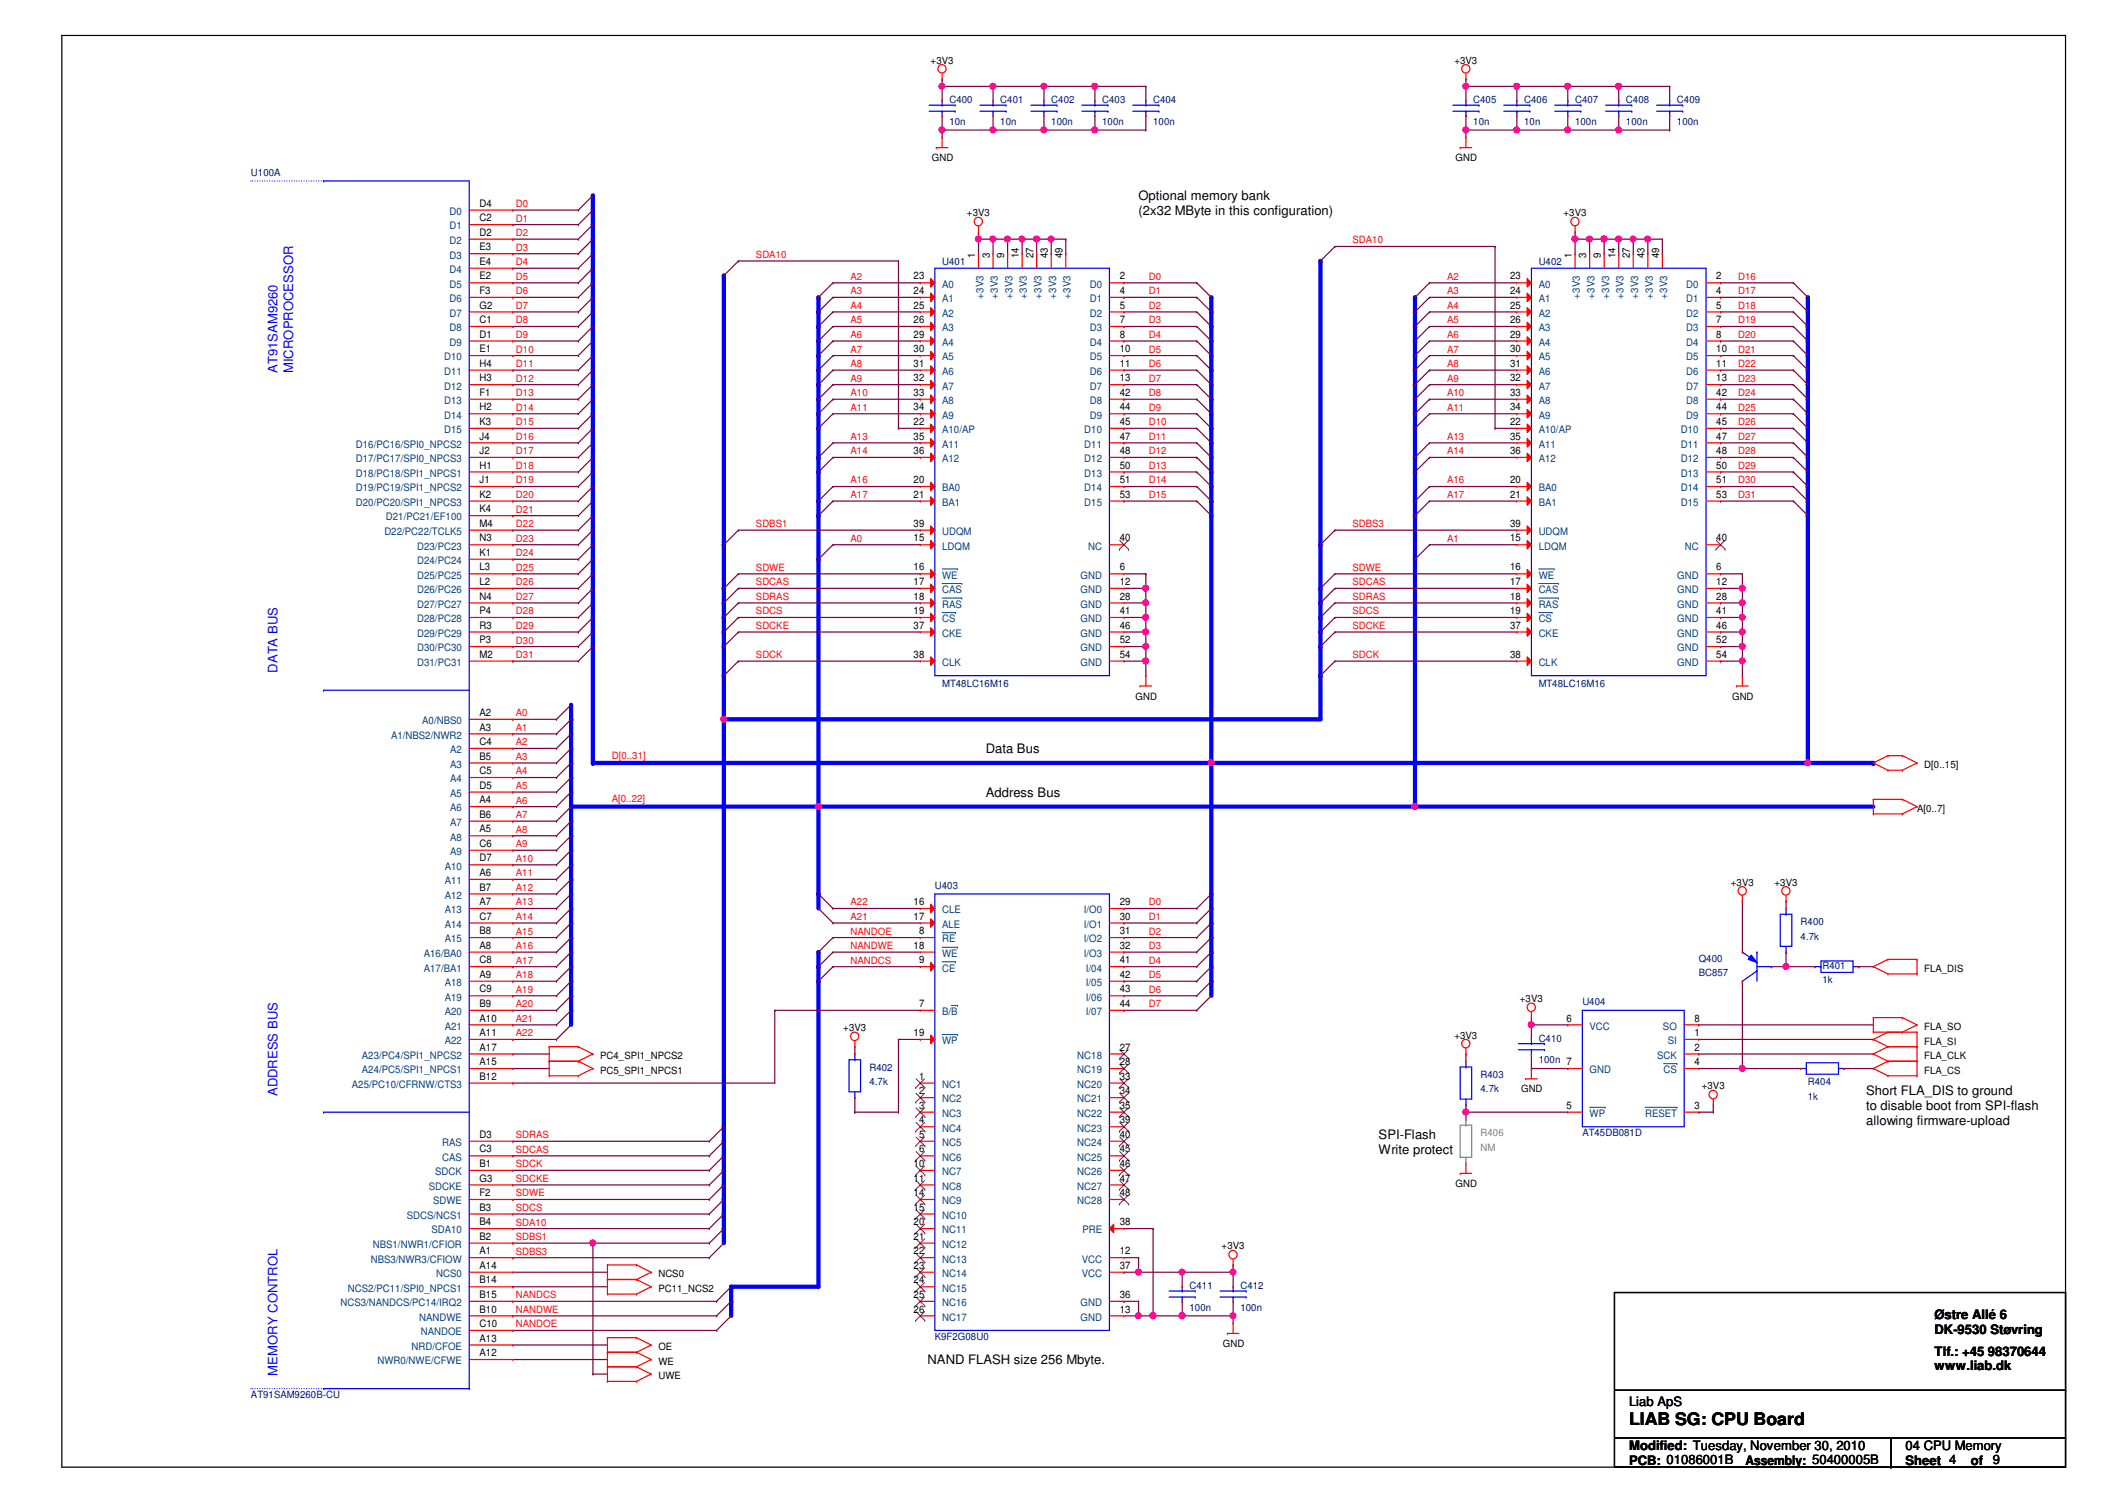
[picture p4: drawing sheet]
<svg xmlns="http://www.w3.org/2000/svg" width="297mm" height="210mm" viewBox="0 0 297 210" stroke-linecap="round" stroke-linejoin="round" font-family="sans-serif">
<defs><g id="words">
<text font-size="2.4" x="227.5" y="199">LIAB SG: CPU Board</text>
<g font-size="1.8">
<text x="159" y="27.9">Optional memory bank</text>
<text x="159" y="30.1">(2x32 MByte in this configuration)</text>
<text x="137.7" y="105.2">Data Bus</text>
<text x="137.7" y="111.3">Address Bus</text>
<text x="260.6" y="152.9">Short FLA_DIS to ground</text>
<text x="260.6" y="155">to disable boot from SPI-flash</text>
<text x="192.5" y="159">SPI-Flash</text>
<text x="192.5" y="161.1">Write protect</text>
<text x="260.6" y="157.1">allowing firmware-upload</text>
<text x="270.2" y="184.2">Østre Allé 6</text>
<text x="129.5" y="190.5">NAND FLASH size 256 Mbyte.</text>
<text x="270.2" y="186.3">DK-9530 Støvring</text>
<text x="270.2" y="189.3">Tlf.: +45 98370644</text>
<text x="270.2" y="191.3">www.liab.dk</text>
<text x="227.5" y="196.4">Liab ApS</text>
<text x="227.5" y="202.5">Modified: Tuesday, November 30, 2010</text>
<text x="266.1" y="202.5">04 CPU Memory</text>
<text x="227.5" y="204.6">PCB: 01086001B</text>
<text x="243.8" y="204.6">Assembly: 50400005B</text>
<text x="266.1" y="204.6">Sheet 4</text>
<text x="275.2" y="204.6">of</text>
<text x="278.3" y="204.5">9</text>
</g>
<g font-size="1.8" fill="#00f">
<text x="38.8" y="52.1" transform="rotate(-90 38.8 52.1)">AT91SAM9260</text>
<text x="40.9" y="52.1" transform="rotate(-90 40.9 52.1)">MICROPROCESSOR</text>
<text x="38.8" y="93.9" transform="rotate(-90 38.8 93.9)">DATA BUS</text>
<text x="38.8" y="153.1" transform="rotate(-90 38.8 153.1)">ADDRESS BUS</text>
<text x="38.8" y="192.1" transform="rotate(-90 38.8 192.1)">MEMORY CONTROL</text>
</g>
<g font-size="1.4">
<text x="130" y="8.9">+3V3</text>
<text x="203.1" y="8.9">+3V3</text>
<text x="130.1" y="22.5">GND</text>
<text x="203.3" y="22.5">GND</text>
<text x="67" y="28.9">D4</text>
<text x="67" y="30.9">C2</text>
<text x="67" y="32.9">D2</text>
<text x="67" y="35">E3</text>
<text x="135" y="30.2">+3V3</text>
<text x="218.4" y="30.2">+3V3</text>
<text x="67" y="37">E4</text>
<text x="67" y="39">E2</text>
<text x="67" y="41.1">F3</text>
<text x="127.6" y="39">23</text>
<text x="127.6" y="41.1">24</text>
<text x="136.2" y="36" transform="rotate(-90 136.2 36)">1</text>
<text x="138.2" y="36" transform="rotate(-90 138.2 36)">3</text>
<text x="140.2" y="36" transform="rotate(-90 140.2 36)">9</text>
<text x="142.3" y="36" transform="rotate(-90 142.3 36)">14</text>
<text x="144.3" y="36" transform="rotate(-90 144.3 36)">27</text>
<text x="146.3" y="36" transform="rotate(-90 146.3 36)">43</text>
<text x="148.4" y="36" transform="rotate(-90 148.4 36)">49</text>
<text x="156.4" y="39">2</text>
<text x="156.4" y="41.1">4</text>
<text x="210.9" y="39">23</text>
<text x="210.9" y="41.1">24</text>
<text x="219.5" y="36" transform="rotate(-90 219.5 36)">1</text>
<text x="221.5" y="36" transform="rotate(-90 221.5 36)">3</text>
<text x="223.6" y="36" transform="rotate(-90 223.6 36)">9</text>
<text x="225.6" y="36" transform="rotate(-90 225.6 36)">14</text>
<text x="227.6" y="36" transform="rotate(-90 227.6 36)">27</text>
<text x="229.7" y="36" transform="rotate(-90 229.7 36)">43</text>
<text x="231.7" y="36" transform="rotate(-90 231.7 36)">49</text>
<text x="239.7" y="39">2</text>
<text x="239.7" y="41.1">4</text>
<text x="67" y="43.1">G2</text>
<text x="67" y="45.1">C1</text>
<text x="67" y="47.2">D1</text>
<text x="127.6" y="43.1">25</text>
<text x="127.6" y="45.1">26</text>
<text x="127.6" y="47.2">29</text>
<text x="156.4" y="43.1">5</text>
<text x="156.4" y="45.1">7</text>
<text x="156.4" y="47.2">8</text>
<text x="210.9" y="43.1">25</text>
<text x="210.9" y="45.1">26</text>
<text x="210.9" y="47.2">29</text>
<text x="239.7" y="43.1">5</text>
<text x="239.7" y="45.1">7</text>
<text x="239.7" y="47.2">8</text>
<text x="67" y="49.2">E1</text>
<text x="67" y="51.2">H4</text>
<text x="67" y="53.3">H3</text>
<text x="127.6" y="49.2">30</text>
<text x="127.6" y="51.2">31</text>
<text x="127.6" y="53.3">32</text>
<text x="156.4" y="49.2">10</text>
<text x="156.4" y="51.2">11</text>
<text x="156.4" y="53.3">13</text>
<text x="210.9" y="49.2">30</text>
<text x="210.9" y="51.2">31</text>
<text x="210.9" y="53.3">32</text>
<text x="239.7" y="49.2">10</text>
<text x="239.7" y="51.2">11</text>
<text x="239.7" y="53.3">13</text>
<text x="67" y="55.3">F1</text>
<text x="67" y="57.3">H2</text>
<text x="67" y="59.4">K3</text>
<text x="127.6" y="55.3">33</text>
<text x="127.6" y="57.3">34</text>
<text x="127.6" y="59.4">22</text>
<text x="156.4" y="55.3">42</text>
<text x="156.4" y="57.3">44</text>
<text x="156.4" y="59.4">45</text>
<text x="210.9" y="55.3">33</text>
<text x="210.9" y="57.3">34</text>
<text x="210.9" y="59.4">22</text>
<text x="239.7" y="55.3">42</text>
<text x="239.7" y="57.3">44</text>
<text x="239.7" y="59.4">45</text>
<text x="67" y="61.4">J4</text>
<text x="67" y="63.4">J2</text>
<text x="67" y="65.4">H1</text>
<text x="127.6" y="61.4">35</text>
<text x="127.6" y="63.4">36</text>
<text x="156.4" y="61.4">47</text>
<text x="156.4" y="63.4">48</text>
<text x="156.4" y="65.4">50</text>
<text x="210.9" y="61.4">35</text>
<text x="210.9" y="63.4">36</text>
<text x="239.7" y="61.4">47</text>
<text x="239.7" y="63.4">48</text>
<text x="239.7" y="65.4">50</text>
<text x="67" y="67.5">J1</text>
<text x="67" y="69.5">K2</text>
<text x="67" y="71.5">K4</text>
<text x="127.6" y="67.5">20</text>
<text x="127.6" y="69.5">21</text>
<text x="156.4" y="67.5">51</text>
<text x="156.4" y="69.5">53</text>
<text x="210.9" y="67.5">20</text>
<text x="210.9" y="69.5">21</text>
<text x="239.7" y="67.5">51</text>
<text x="239.7" y="69.5">53</text>
<text x="67" y="73.6">M4</text>
<text x="67" y="75.6">N3</text>
<text x="67" y="77.6">K1</text>
<text x="127.6" y="73.6">39</text>
<text x="127.6" y="75.6">15</text>
<text x="156.4" y="75.6">40</text>
<text x="210.9" y="73.6">39</text>
<text x="210.9" y="75.6">15</text>
<text x="239.7" y="75.6">40</text>
<text x="67" y="79.7">L3</text>
<text x="67" y="81.7">L2</text>
<text x="67" y="83.7">N4</text>
<text x="127.6" y="79.7">16</text>
<text x="127.6" y="83.7">18</text>
<text x="127.6" y="81.7">17</text>
<text x="156.4" y="83.7">28</text>
<text x="156.4" y="79.7">6</text>
<text x="156.4" y="81.7">12</text>
<text x="210.9" y="79.7">16</text>
<text x="210.9" y="83.7">18</text>
<text x="210.9" y="81.7">17</text>
<text x="239.7" y="83.7">28</text>
<text x="239.7" y="79.7">6</text>
<text x="239.7" y="81.7">12</text>
<text x="67" y="85.8">P4</text>
<text x="67" y="87.8">R3</text>
<text x="67" y="89.8">P3</text>
<text x="127.6" y="85.8">19</text>
<text x="127.6" y="87.8">37</text>
<text x="156.4" y="85.8">41</text>
<text x="156.4" y="87.8">46</text>
<text x="156.4" y="89.8">52</text>
<text x="210.9" y="85.8">19</text>
<text x="210.9" y="87.8">37</text>
<text x="239.7" y="85.8">41</text>
<text x="239.7" y="87.8">46</text>
<text x="239.7" y="89.8">52</text>
<text x="67" y="91.9">M2</text>
<text x="127.6" y="91.9">38</text>
<text x="156.4" y="91.9">54</text>
<text x="210.9" y="91.9">38</text>
<text x="239.7" y="91.9">54</text>
<text x="67" y="100">A2</text>
<text x="158.6" y="97.7">GND</text>
<text x="241.9" y="97.7">GND</text>
<text x="67" y="102">A3</text>
<text x="67" y="104.1">C4</text>
<text x="67" y="106.1">B5</text>
<text x="268.7" y="107.3">D[0..15]</text>
<text x="67" y="108.1">C5</text>
<text x="67" y="110.2">D5</text>
<text x="67" y="112.2">A4</text>
<text x="267.7" y="113.4">A[0..7]</text>
<text x="67" y="114.2">B6</text>
<text x="67" y="116.2">A5</text>
<text x="67" y="118.3">C6</text>
<text x="67" y="120.3">D7</text>
<text x="67" y="122.3">A6</text>
<text x="67" y="124.4">B7</text>
<text x="241.7" y="123.7">+3V3</text>
<text x="247.8" y="123.7">+3V3</text>
<text x="67" y="126.4">A7</text>
<text x="67" y="128.4">C7</text>
<text x="67" y="130.5">B8</text>
<text x="127.6" y="126.4">16</text>
<text x="127.6" y="128.4">17</text>
<text x="128.4" y="130.5">8</text>
<text x="156.4" y="126.4">29</text>
<text x="156.4" y="128.4">30</text>
<text x="156.4" y="130.5">31</text>
<text x="67" y="132.5">A8</text>
<text x="67" y="134.5">C8</text>
<text x="67" y="136.6">A9</text>
<text x="127.6" y="132.5">18</text>
<text x="128.4" y="134.5">9</text>
<text x="156.4" y="132.5">32</text>
<text x="156.4" y="134.5">41</text>
<text x="156.4" y="136.6">42</text>
<text x="268.7" y="135.7">FLA_DIS</text>
<text x="67" y="138.6">C9</text>
<text x="67" y="140.6">B9</text>
<text x="67" y="142.7">A10</text>
<text x="128.4" y="140.6">7</text>
<text x="156.4" y="138.6">43</text>
<text x="156.4" y="140.6">44</text>
<text x="212.3" y="140">+3V3</text>
<text x="218.8" y="142.7">6</text>
<text x="236.6" y="142.7">8</text>
<text x="268.7" y="143.8">FLA_SO</text>
<text x="67" y="144.7">A11</text>
<text x="67" y="146.7">A17</text>
<text x="67" y="148.8">A15</text>
<text x="83.8" y="149.9">PC5_SPI1_NPCS1</text>
<text x="83.8" y="147.9">PC4_SPI1_NPCS2</text>
<text x="117.8" y="144">+3V3</text>
<text x="127.6" y="144.7">19</text>
<text x="156.4" y="146.7">27</text>
<text x="156.4" y="148.8">28</text>
<text x="203.1" y="145">+3V3</text>
<text x="236.6" y="144.7">1</text>
<text x="236.6" y="146.7">2</text>
<text x="236.6" y="148.8">4</text>
<text x="268.7" y="147.9">FLA_CLK</text>
<text x="268.7" y="145.9">FLA_SI</text>
<text x="268.7" y="149.9">FLA_CS</text>
<text x="67" y="150.8">B12</text>
<text x="128.4" y="150.8">1</text>
<text x="128.4" y="152.8">2</text>
<text x="128.4" y="154.9">3</text>
<text x="156.4" y="150.8">33</text>
<text x="156.4" y="152.8">34</text>
<text x="156.4" y="154.9">35</text>
<text x="212.4" y="152.6">GND</text>
<text x="218.8" y="154.9">5</text>
<text x="236.6" y="154.9">3</text>
<text x="237.7" y="152.1">+3V3</text>
<text x="67" y="158.9">D3</text>
<text x="67" y="161">C3</text>
<text x="128.4" y="156.9">4</text>
<text x="128.4" y="158.9">5</text>
<text x="128.4" y="161">6</text>
<text x="156.4" y="156.9">39</text>
<text x="156.4" y="158.9">40</text>
<text x="156.4" y="161">45</text>
<text x="67" y="163">B1</text>
<text x="67" y="165">G3</text>
<text x="67" y="167">F2</text>
<text x="127.6" y="163">10</text>
<text x="127.6" y="165">11</text>
<text x="127.6" y="167">14</text>
<text x="156.4" y="163">46</text>
<text x="156.4" y="165">47</text>
<text x="156.4" y="167">48</text>
<text x="203.3" y="165.8">GND</text>
<text x="67" y="169.1">B3</text>
<text x="67" y="171.1">B4</text>
<text x="67" y="173.1">B2</text>
<text x="127.6" y="169.1">15</text>
<text x="127.6" y="171.1">20</text>
<text x="127.6" y="173.1">21</text>
<text x="156.4" y="171.1">38</text>
<text x="67" y="175.2">A1</text>
<text x="67" y="177.2">A14</text>
<text x="67" y="179.2">B14</text>
<text x="91.9" y="178.4">NCS0</text>
<text x="127.6" y="175.2">22</text>
<text x="127.6" y="177.2">23</text>
<text x="127.6" y="179.2">24</text>
<text x="156.4" y="177.2">37</text>
<text x="156.4" y="175.2">12</text>
<text x="170.6" y="174.5">+3V3</text>
<text x="67" y="181.3">B15</text>
<text x="67" y="183.3">B10</text>
<text x="67" y="185.3">C10</text>
<text x="91.9" y="180.4">PC11_NCS2</text>
<text x="127.6" y="181.3">25</text>
<text x="127.6" y="183.3">26</text>
<text x="156.4" y="181.3">36</text>
<text x="156.4" y="183.3">13</text>
<text x="67" y="187.4">A13</text>
<text x="67" y="189.4">A12</text>
<text x="91.9" y="188.6">OE</text>
<text x="91.9" y="190.6">WE</text>
<text x="170.8" y="188.1">GND</text>
<text x="91.9" y="192.6">UWE</text>
</g>
<g font-size="1.4" fill="#000080">
<text x="132.6" y="14.4">C400</text>
<text x="132.6" y="17.4">10n</text>
<text x="139.7" y="14.4">C401</text>
<text x="139.7" y="17.4">10n</text>
<text x="146.8" y="14.4">C402</text>
<text x="146.8" y="17.4">100n</text>
<text x="153.9" y="14.4">C403</text>
<text x="153.9" y="17.4">100n</text>
<text x="161" y="14.4">C404</text>
<text x="161" y="17.4">100n</text>
<text x="205.7" y="14.4">C405</text>
<text x="205.7" y="17.4">10n</text>
<text x="212.8" y="14.4">C406</text>
<text x="212.8" y="17.4">10n</text>
<text x="220" y="14.4">C407</text>
<text x="220" y="17.4">100n</text>
<text x="227.1" y="14.4">C408</text>
<text x="227.1" y="17.4">100n</text>
<text x="234.2" y="14.4">C409</text>
<text x="234.2" y="17.4">100n</text>
<text x="35" y="24.6">U100A</text>
<text x="131.6" y="37">U401</text>
<text x="214.9" y="37">U402</text>
<text x="131.6" y="95.9">MT48LC16M16</text>
<text x="214.9" y="95.9">MT48LC16M16</text>
<text x="130.6" y="124.1">U403</text>
<text x="251.5" y="129.2">R400</text>
<text x="251.5" y="131.2">4.7k</text>
<text x="237.2" y="134.3">Q400</text>
<text x="237.2" y="136.3">BC857</text>
<text x="254.5" y="135.3">R401</text>
<text x="254.5" y="137.3">1k</text>
<text x="221" y="140.4">U404</text>
<text x="121.4" y="149.5">R402</text>
<text x="214.9" y="145.5">C410</text>
<text x="214.9" y="148.5">100n 7</text>
<text x="121.4" y="151.6">4.7k</text>
<text x="206.8" y="150.5">R403</text>
<text x="206.8" y="152.6">4.7k</text>
<text x="252.5" y="151.6">R404</text>
<text x="252.5" y="153.6">1k</text>
<text x="221" y="158.7">AT45DB081D</text>
<text x="166.1" y="180">C411</text>
<text x="166.1" y="183">100n</text>
<text x="173.2" y="180">C412</text>
<text x="173.2" y="183">100n</text>
<text x="130.6" y="187.1">K9F2G08U0</text>
<text x="35" y="195.2">AT91SAM9260B-CU</text>
</g>
<g font-size="1.4" fill="#f00">
<text x="72" y="28.9">D0</text>
<text x="72" y="33">D2</text>
<text x="72" y="35">D3</text>
<text x="72" y="30.9">D1</text>
<text x="188.9" y="34">SDA10</text>
<text x="72" y="37">D4</text>
<text x="72" y="41.1">D6</text>
<text x="72" y="39.1">D5</text>
<text x="105.6" y="36">SDA10</text>
<text x="118.8" y="39.1">A2</text>
<text x="118.8" y="41.1">A3</text>
<text x="160.4" y="39.1">D0</text>
<text x="160.4" y="41.1">D1</text>
<text x="202.1" y="39.1">A2</text>
<text x="202.1" y="41.1">A3</text>
<text x="242.7" y="39.1">D16</text>
<text x="242.7" y="41.1">D17</text>
<text x="72" y="43.1">D7</text>
<text x="72" y="47.2">D9</text>
<text x="72" y="45.2">D8</text>
<text x="118.8" y="47.2">A6</text>
<text x="118.8" y="43.1">A4</text>
<text x="118.8" y="45.2">A5</text>
<text x="160.4" y="43.1">D2</text>
<text x="160.4" y="45.2">D3</text>
<text x="160.4" y="47.2">D4</text>
<text x="202.1" y="47.2">A6</text>
<text x="202.1" y="43.1">A4</text>
<text x="202.1" y="45.2">A5</text>
<text x="242.7" y="43.1">D18</text>
<text x="242.7" y="45.2">D19</text>
<text x="242.7" y="47.2">D20</text>
<text x="72" y="51.3">D11</text>
<text x="72" y="49.2">D10</text>
<text x="72" y="53.3">D12</text>
<text x="118.8" y="49.2">A7</text>
<text x="118.8" y="51.3">A8</text>
<text x="118.8" y="53.3">A9</text>
<text x="160.4" y="49.2">D5</text>
<text x="160.4" y="51.3">D6</text>
<text x="160.4" y="53.3">D7</text>
<text x="202.1" y="49.2">A7</text>
<text x="202.1" y="51.3">A8</text>
<text x="202.1" y="53.3">A9</text>
<text x="242.7" y="49.2">D21</text>
<text x="242.7" y="51.3">D22</text>
<text x="242.7" y="53.3">D23</text>
<text x="72" y="57.4">D14</text>
<text x="72" y="59.4">D15</text>
<text x="72" y="55.3">D13</text>
<text x="118.8" y="55.3">A10</text>
<text x="118.8" y="57.4">A11</text>
<text x="160.4" y="55.3">D8</text>
<text x="160.4" y="57.4">D9</text>
<text x="160.4" y="59.4">D10</text>
<text x="202.1" y="55.3">A10</text>
<text x="202.1" y="57.4">A11</text>
<text x="242.7" y="55.3">D24</text>
<text x="242.7" y="57.4">D25</text>
<text x="242.7" y="59.4">D26</text>
<text x="72" y="61.4">D16</text>
<text x="72" y="63.5">D17</text>
<text x="72" y="65.5">D18</text>
<text x="118.8" y="61.4">A13</text>
<text x="118.8" y="63.5">A14</text>
<text x="160.4" y="61.4">D11</text>
<text x="160.4" y="65.5">D13</text>
<text x="160.4" y="63.5">D12</text>
<text x="202.1" y="61.4">A13</text>
<text x="202.1" y="63.5">A14</text>
<text x="242.7" y="61.4">D27</text>
<text x="242.7" y="63.5">D28</text>
<text x="242.7" y="65.5">D29</text>
<text x="72" y="67.5">D19</text>
<text x="72" y="69.6">D20</text>
<text x="72" y="71.6">D21</text>
<text x="118.8" y="67.5">A16</text>
<text x="118.8" y="69.6">A17</text>
<text x="160.4" y="67.5">D14</text>
<text x="160.4" y="69.6">D15</text>
<text x="202.1" y="69.6">A17</text>
<text x="202.1" y="67.5">A16</text>
<text x="242.7" y="67.5">D30</text>
<text x="242.7" y="69.6">D31</text>
<text x="72" y="73.6">D22</text>
<text x="72" y="75.6">D23</text>
<text x="72" y="77.7">D24</text>
<text x="105.6" y="73.6">SDBS1</text>
<text x="118.8" y="75.6">A0</text>
<text x="188.9" y="73.6">SDBS3</text>
<text x="202.1" y="75.6">A1</text>
<text x="72" y="79.7">D25</text>
<text x="72" y="81.7">D26</text>
<text x="72" y="83.8">D27</text>
<text x="105.6" y="81.7">SDCAS</text>
<text x="105.6" y="79.7">SDWE</text>
<text x="105.6" y="83.8">SDRAS</text>
<text x="188.9" y="81.7">SDCAS</text>
<text x="188.9" y="79.7">SDWE</text>
<text x="188.9" y="83.8">SDRAS</text>
<text x="72" y="85.8">D28</text>
<text x="72" y="87.8">D29</text>
<text x="72" y="89.9">D30</text>
<text x="105.6" y="85.8">SDCS</text>
<text x="105.6" y="87.8">SDCKE</text>
<text x="188.9" y="85.8">SDCS</text>
<text x="188.9" y="87.8">SDCKE</text>
<text x="72" y="91.9">D31</text>
<text x="105.6" y="91.9">SDCK</text>
<text x="188.9" y="91.9">SDCK</text>
<text x="72" y="100">A0</text>
<text x="72" y="102.1">A1</text>
<text x="72" y="104.1">A2</text>
<text x="72" y="106.1">A3</text>
<text x="85.4" y="106">D[0..31]</text>
<text x="72" y="112.2">A6</text>
<text x="72" y="108.2">A4</text>
<text x="72" y="110.2">A5</text>
<text x="85.4" y="112.1">A[0..22]</text>
<text x="72" y="116.3">A8</text>
<text x="72" y="118.3">A9</text>
<text x="72" y="114.3">A7</text>
<text x="72" y="122.4">A11</text>
<text x="72" y="120.4">A10</text>
<text x="72" y="124.4">A12</text>
<text x="72" y="130.5">A15</text>
<text x="72" y="126.4">A13</text>
<text x="72" y="128.5">A14</text>
<text x="118.8" y="130.5">NANDOE</text>
<text x="118.8" y="128.5">A21</text>
<text x="118.8" y="126.4">A22</text>
<text x="160.4" y="130.5">D2</text>
<text x="160.4" y="126.4">D0</text>
<text x="160.4" y="128.5">D1</text>
<text x="72" y="134.6">A17</text>
<text x="72" y="132.5">A16</text>
<text x="72" y="136.6">A18</text>
<text x="118.8" y="132.5">NANDWE</text>
<text x="118.8" y="134.6">NANDCS</text>
<text x="160.4" y="136.6">D5</text>
<text x="160.4" y="134.6">D4</text>
<text x="160.4" y="132.5">D3</text>
<text x="72" y="140.7">A20</text>
<text x="72" y="138.6">A19</text>
<text x="72" y="142.7">A21</text>
<text x="160.4" y="138.6">D6</text>
<text x="160.4" y="140.7">D7</text>
<text x="72" y="144.7">A22</text>
<text x="72" y="159">SDRAS</text>
<text x="72" y="161">SDCAS</text>
<text x="72" y="163">SDCK</text>
<text x="72" y="165.1">SDCKE</text>
<text x="72" y="167.1">SDWE</text>
<text x="72" y="171.2">SDA10</text>
<text x="72" y="169.1">SDCS</text>
<text x="72" y="173.2">SDBS1</text>
<text x="72" y="175.2">SDBS3</text>
<text x="72" y="183.3">NANDWE</text>
<text x="72" y="181.3">NANDCS</text>
<text x="72" y="185.4">NANDOE</text>
</g>
<g font-size="1.4" fill="#004080">
<text x="62.8" y="30">D0</text>
<text x="62.8" y="32">D1</text>
<text x="62.8" y="34.1">D2</text>
<text x="62.8" y="36.1">D3</text>
<text x="62.8" y="38.1">D4</text>
<text x="62.8" y="40.2">D5</text>
<text x="131.6" y="40.2">A0</text>
<text x="137.3" y="41.7" transform="rotate(-90 137.3 41.7)">+3V3</text>
<text x="139.4" y="41.7" transform="rotate(-90 139.4 41.7)">+3V3</text>
<text x="141.4" y="41.7" transform="rotate(-90 141.4 41.7)">+3V3</text>
<text x="143.4" y="41.7" transform="rotate(-90 143.4 41.7)">+3V3</text>
<text x="145.5" y="41.7" transform="rotate(-90 145.5 41.7)">+3V3</text>
<text x="147.5" y="41.7" transform="rotate(-90 147.5 41.7)">+3V3</text>
<text x="149.5" y="41.7" transform="rotate(-90 149.5 41.7)">+3V3</text>
<text x="152.2" y="40.2">D0</text>
<text x="214.9" y="40.2">A0</text>
<text x="220.6" y="41.7" transform="rotate(-90 220.6 41.7)">+3V3</text>
<text x="222.7" y="41.7" transform="rotate(-90 222.7 41.7)">+3V3</text>
<text x="224.7" y="41.7" transform="rotate(-90 224.7 41.7)">+3V3</text>
<text x="226.7" y="41.7" transform="rotate(-90 226.7 41.7)">+3V3</text>
<text x="228.8" y="41.7" transform="rotate(-90 228.8 41.7)">+3V3</text>
<text x="230.8" y="41.7" transform="rotate(-90 230.8 41.7)">+3V3</text>
<text x="232.8" y="41.7" transform="rotate(-90 232.8 41.7)">+3V3</text>
<text x="235.5" y="40.2">D0</text>
<text x="62.8" y="42.2">D6</text>
<text x="62.8" y="44.2">D7</text>
<text x="62.8" y="46.3">D8</text>
<text x="131.6" y="42.2">A1</text>
<text x="131.6" y="44.2">A2</text>
<text x="131.6" y="46.3">A3</text>
<text x="152.2" y="42.2">D1</text>
<text x="152.2" y="44.2">D2</text>
<text x="152.2" y="46.3">D3</text>
<text x="214.9" y="42.2">A1</text>
<text x="214.9" y="44.2">A2</text>
<text x="214.9" y="46.3">A3</text>
<text x="235.5" y="42.2">D1</text>
<text x="235.5" y="44.2">D2</text>
<text x="235.5" y="46.3">D3</text>
<text x="62" y="50.3">D10</text>
<text x="62" y="52.4">D11</text>
<text x="62.8" y="48.3">D9</text>
<text x="131.6" y="48.3">A4</text>
<text x="131.6" y="50.3">A5</text>
<text x="131.6" y="52.4">A6</text>
<text x="152.2" y="48.3">D4</text>
<text x="152.2" y="50.3">D5</text>
<text x="152.2" y="52.4">D6</text>
<text x="214.9" y="48.3">A4</text>
<text x="214.9" y="50.3">A5</text>
<text x="214.9" y="52.4">A6</text>
<text x="235.5" y="48.3">D4</text>
<text x="235.5" y="50.3">D5</text>
<text x="235.5" y="52.4">D6</text>
<text x="62" y="54.4">D12</text>
<text x="62" y="56.4">D13</text>
<text x="62" y="58.5">D14</text>
<text x="131.6" y="54.4">A7</text>
<text x="131.6" y="56.4">A8</text>
<text x="131.6" y="58.5">A9</text>
<text x="152.2" y="54.4">D7</text>
<text x="152.2" y="56.4">D8</text>
<text x="152.2" y="58.5">D9</text>
<text x="214.9" y="54.4">A7</text>
<text x="214.9" y="56.4">A8</text>
<text x="214.9" y="58.5">A9</text>
<text x="235.5" y="54.4">D7</text>
<text x="235.5" y="56.4">D8</text>
<text x="235.5" y="58.5">D9</text>
<text x="49.7" y="62.5">D16/PC16/SPI0_NPCS2</text>
<text x="49.7" y="64.6">D17/PC17/SPI0_NPCS3</text>
<text x="62" y="60.5">D15</text>
<text x="131.6" y="60.5">A10/AP</text>
<text x="131.6" y="62.5">A11</text>
<text x="131.6" y="64.6">A12</text>
<text x="151.4" y="60.5">D10</text>
<text x="151.4" y="62.5">D11</text>
<text x="151.4" y="64.6">D12</text>
<text x="214.9" y="60.5">A10/AP</text>
<text x="214.9" y="62.5">A11</text>
<text x="214.9" y="64.6">A12</text>
<text x="234.7" y="60.5">D10</text>
<text x="234.7" y="62.5">D11</text>
<text x="234.7" y="64.6">D12</text>
<text x="49.7" y="66.6">D18/PC18/SPI1_NPCS1</text>
<text x="49.7" y="68.6">D19/PC19/SPI1_NPCS2</text>
<text x="49.7" y="70.7">D20/PC20/SPI1_NPCS3</text>
<text x="131.6" y="68.6">BA0</text>
<text x="131.6" y="70.7">BA1</text>
<text x="151.4" y="66.6">D13</text>
<text x="151.4" y="68.6">D14</text>
<text x="151.4" y="70.7">D15</text>
<text x="214.9" y="68.6">BA0</text>
<text x="214.9" y="70.7">BA1</text>
<text x="234.7" y="66.6">D13</text>
<text x="234.7" y="68.6">D14</text>
<text x="234.7" y="70.7">D15</text>
<text x="53.7" y="74.7">D22/PC22/TCLK5</text>
<text x="53.9" y="72.7">D21/PC21/EF100</text>
<text x="58.2" y="76.8">D23/PC23</text>
<text x="131.6" y="74.7">UDQM</text>
<text x="131.6" y="76.8">LDQM</text>
<text x="152" y="76.8">NC</text>
<text x="214.9" y="74.7">UDQM</text>
<text x="214.9" y="76.8">LDQM</text>
<text x="235.3" y="76.8">NC</text>
<text x="58.2" y="78.8">D24/PC24</text>
<text x="58.2" y="80.8">D25/PC25</text>
<text x="58.2" y="82.8">D26/PC26</text>
<text x="131.6" y="80.8">WE</text>
<text x="131.6" y="82.8">CAS</text>
<text x="150.9" y="80.8">GND</text>
<text x="150.9" y="82.8">GND</text>
<text x="214.9" y="80.8">WE</text>
<text x="214.9" y="82.8">CAS</text>
<text x="234.2" y="80.8">GND</text>
<text x="234.2" y="82.8">GND</text>
<text x="58.2" y="84.9">D27/PC27</text>
<text x="58.2" y="86.9">D28/PC28</text>
<text x="58.2" y="88.9">D29/PC29</text>
<text x="131.6" y="84.9">RAS</text>
<text x="131.6" y="86.9">CS</text>
<text x="131.6" y="88.9">CKE</text>
<text x="150.9" y="84.9">GND</text>
<text x="150.9" y="86.9">GND</text>
<text x="150.9" y="88.9">GND</text>
<text x="214.9" y="84.9">RAS</text>
<text x="214.9" y="86.9">CS</text>
<text x="214.9" y="88.9">CKE</text>
<text x="234.2" y="84.9">GND</text>
<text x="234.2" y="86.9">GND</text>
<text x="234.2" y="88.9">GND</text>
<text x="58.2" y="91">D30/PC30</text>
<text x="58.2" y="93">D31/PC31</text>
<text x="131.6" y="93">CLK</text>
<text x="150.9" y="93">GND</text>
<text x="150.9" y="91">GND</text>
<text x="214.9" y="93">CLK</text>
<text x="234.2" y="93">GND</text>
<text x="234.2" y="91">GND</text>
<text x="59" y="101.1">A0/NBS0</text>
<text x="54.6" y="103.2">A1/NBS2/NWR2</text>
<text x="62.9" y="105.2">A2</text>
<text x="62.9" y="107.2">A3</text>
<text x="62.9" y="109.3">A4</text>
<text x="62.9" y="111.3">A5</text>
<text x="62.9" y="113.3">A6</text>
<text x="62.9" y="115.4">A7</text>
<text x="62.9" y="117.4">A8</text>
<text x="62.9" y="119.4">A9</text>
<text x="62.1" y="121.5">A10</text>
<text x="62.1" y="123.5">A11</text>
<text x="62.1" y="125.5">A12</text>
<text x="62.1" y="127.6">A13</text>
<text x="62.1" y="129.6">A14</text>
<text x="62.1" y="131.6">A15</text>
<text x="131.6" y="127.6">CLE</text>
<text x="131.6" y="129.6">ALE</text>
<text x="131.6" y="131.6">RE</text>
<text x="151.3" y="127.6">I/O0</text>
<text x="151.3" y="129.6">I/O1</text>
<text x="151.3" y="131.6">I/O2</text>
<text x="59.2" y="133.6">A16/BA0</text>
<text x="59.2" y="135.7">A17/BA1</text>
<text x="62.1" y="137.7">A18</text>
<text x="131.6" y="133.6">WE</text>
<text x="131.6" y="135.7">CE</text>
<text x="151.3" y="133.6">I/O3</text>
<text x="151.6" y="135.7">I/04</text>
<text x="151.6" y="137.7">I/05</text>
<text x="62.1" y="139.7">A19</text>
<text x="62.1" y="141.8">A20</text>
<text x="62.1" y="143.8">A21</text>
<text x="131.6" y="141.8">B/B</text>
<text x="151.6" y="139.7">I/06</text>
<text x="151.6" y="141.8">I/07</text>
<text x="222" y="143.8">VCC</text>
<text x="232.2" y="143.8">SO</text>
<text x="50.5" y="147.9">A23/PC4/SPI1_NPCS2</text>
<text x="50.5" y="149.9">A24/PC5/SPI1_NPCS1</text>
<text x="62.1" y="145.8">A22</text>
<text x="131.6" y="145.8">WP</text>
<text x="150.4" y="147.9">NC18</text>
<text x="150.4" y="149.9">NC19</text>
<text x="222" y="149.9">GND</text>
<text x="231.4" y="147.9">SCK</text>
<text x="232.3" y="149.9">CS</text>
<text x="232.9" y="145.8">SI</text>
<text x="49.1" y="151.9">A25/PC10/CFRNW/CTS3</text>
<text x="131.6" y="151.9">NC1</text>
<text x="131.6" y="154">NC2</text>
<text x="131.6" y="156">NC3</text>
<text x="150.4" y="151.9">NC20</text>
<text x="150.4" y="154">NC21</text>
<text x="150.4" y="156">NC22</text>
<text x="222" y="156">WP</text>
<text x="229.7" y="156">RESET</text>
<text x="61.8" y="160.1">RAS</text>
<text x="131.6" y="158">NC4</text>
<text x="131.6" y="160.1">NC5</text>
<text x="150.4" y="158">NC23</text>
<text x="150.4" y="160.1">NC24</text>
<text x="59.9" y="166.2">SDCKE</text>
<text x="60.8" y="164.1">SDCK</text>
<text x="61.8" y="162.1">CAS</text>
<text x="131.6" y="162.1">NC6</text>
<text x="131.6" y="164.1">NC7</text>
<text x="131.6" y="166.2">NC8</text>
<text x="150.4" y="162.1">NC25</text>
<text x="150.4" y="164.1">NC26</text>
<text x="150.4" y="166.2">NC27</text>
<text x="56.8" y="170.2">SDCS/NCS1</text>
<text x="60.2" y="172.3">SDA10</text>
<text x="60.5" y="168.2">SDWE</text>
<text x="131.6" y="168.2">NC9</text>
<text x="131.6" y="170.2">NC10</text>
<text x="131.6" y="172.3">NC11</text>
<text x="150.4" y="168.2">NC28</text>
<text x="151.2" y="172.3">PRE</text>
<text x="51.8" y="176.3">NBS3/NWR3/CFIOW</text>
<text x="52.1" y="174.3">NBS1/NWR1/CFIOR</text>
<text x="60.9" y="178.4">NCS0</text>
<text x="131.6" y="174.3">NC12</text>
<text x="131.6" y="176.3">NC13</text>
<text x="131.6" y="178.4">NC14</text>
<text x="151.1" y="178.4">VCC</text>
<text x="151.1" y="176.3">VCC</text>
<text x="47.5" y="182.4">NCS3/NANDCS/PC14/IRQ2</text>
<text x="48.6" y="180.4">NCS2/PC11/SPI0_NPCS1</text>
<text x="58.5" y="184.4">NANDWE</text>
<text x="131.6" y="180.4">NC15</text>
<text x="131.6" y="182.4">NC16</text>
<text x="131.6" y="184.4">NC17</text>
<text x="150.9" y="182.4">GND</text>
<text x="150.9" y="184.4">GND</text>
<text x="52.7" y="190.5">NWR0/NWE/CFWE</text>
<text x="57.5" y="188.5">NRD/CFOE</text>
<text x="58.8" y="186.5">NANDOE</text>
</g>
<g font-size="1.4" fill="#808080">
<text x="206.8" y="158.7">R406</text>
<text x="206.8" y="160.7">NM</text>
</g>
</g></defs>
<path d="M8.6 5h279.9v199.9h-279.9z" fill="none" stroke="#000" stroke-width=".17"/>
<path d="M114.3 72v6.1" fill="none" stroke="#00f" stroke-width=".59"/>
<circle cx="114.3" cy="72" r=".3" fill="#00f"/>
<path d="M157 39.5h.1M157 39.5h10.1M116.3 47.6h.1M116.3 47.6h12.2M71.6 61.8h.1M71.6 61.8h9.2" fill="none" stroke="#800040" stroke-width=".17"/>
<path d="M82.8 57.8v2" fill="none" stroke="#00f" stroke-width=".59"/>
<circle cx="82.8" cy="57.8" r=".3" fill="#00f"/>
<g fill="none" stroke="#800040" stroke-width=".17">
<path d="M157 41.5h.1M157 43.6h.1M157 45.6h.1M157 47.6h.1M157 49.7h.1M157 51.7h.1M157 53.7h.1M157 55.8h.1M157 57.8h.1M157 59.8h.1M157 41.5h10.1M157 43.6h10.1"/>
<path d="M157 45.6h10.1M157 47.6h10.1M157 49.7h10.1M157 51.7h10.1M157 53.7h10.1M157 55.8h10.1M157 57.8h10.1M157 59.8h10.1M71.6 63.9h.1M71.6 65.9h.1M71.6 63.9h9.2M71.6 65.9h9.2"/>
<path d="M157 61.8h.1M157 65.9h.1M157 67.9h.1M157 61.8h10.1M157 65.9h10.1M157 67.9h10.1M71.6 100.5h.1M71.6 102.5h.1M71.6 116.7h.1M71.6 118.7h.1M71.6 104.5h.1M71.6 114.7h.1"/>
<path d="M71.6 106.6h.1M71.6 112.6h.1M71.6 108.6h.1M71.6 110.6h.1M71.6 100.5h6.1M71.6 102.5h6.1M71.6 116.7h6.1M71.6 118.7h6.1M71.6 104.5h6.1M71.6 114.7h6.1M71.6 106.6h6.1M71.6 112.6h6.1"/>
<path d="M71.6 108.6h6.1M71.6 110.6h6.1M71.6 135h.1M71.6 130.9h.1M71.6 122.8h.1M71.6 126.9h.1M71.6 120.8h.1M71.6 128.9h.1M71.6 133h.1M71.6 124.8h.1M71.6 139.1h.1M71.6 137h.1"/>
<path d="M71.6 135h6.1M71.6 130.9h6.1M71.6 122.8h6.1M71.6 126.9h6.1M71.6 120.8h6.1M71.6 128.9h6.1M71.6 133h6.1M71.6 124.8h6.1M71.6 139.1h6.1M71.6 137h6.1M71.6 141.1h.1M71.6 145.2h.1"/>
<path d="M71.6 143.1h.1M71.6 141.1h6.1M71.6 145.2h6.1M71.6 143.1h6.1"/>
</g>
<path d="M101.1 171.6v2" fill="none" stroke="#00f" stroke-width=".59"/>
<circle cx="101.1" cy="171.6" r=".3" fill="#00f"/>
<path d="M157 70h.1M157 70h10.1M116.3 130.9h.1M116.3 133h.1M116.3 130.9h12.2M116.3 133h12.2" fill="none" stroke="#800040" stroke-width=".17"/>
<path d="M102.1 179.7h12.2" fill="none" stroke="#00f" stroke-width=".59"/>
<circle cx="102.1" cy="179.7" r=".3" fill="#00f"/>
<path d="M114.3 137v42.7" fill="none" stroke="#00f" stroke-width=".59"/>
<circle cx="114.3" cy="137" r=".3" fill="#00f"/>
<path d="M114.3 135v2" fill="none" stroke="#00f" stroke-width=".59"/>
<circle cx="114.3" cy="135" r=".3" fill="#00f"/>
<path d="M114.3 133v2" fill="none" stroke="#00f" stroke-width=".59"/>
<circle cx="114.3" cy="133" r=".3" fill="#00f"/>
<path d="M114.3 70v2" fill="none" stroke="#00f" stroke-width=".59"/>
<circle cx="114.3" cy="70" r=".3" fill="#00f"/>
<path d="M82.8 59.8v2" fill="none" stroke="#00f" stroke-width=".59"/>
<circle cx="82.8" cy="59.8" r=".3" fill="#00f"/>
<path d="M71.6 67.9h.1M71.6 70h.1M71.6 72h.1M71.6 67.9h9.2M71.6 70h9.2M71.6 72h9.2" fill="none" stroke="#800040" stroke-width=".17"/>
<path d="M102.1 179.7v2" fill="none" stroke="#00f" stroke-width=".59"/>
<circle cx="102.1" cy="179.7" r=".3" fill="#00f"/>
<path d="M114.3 78.1v34.5" fill="none" stroke="#00f" stroke-width=".59"/>
<circle cx="114.3" cy="78.1" r=".3" fill="#00f"/>
<circle cx="114.3" cy="112.6" r=".4" fill="#f0f"/>
<circle cx="114.3" cy="112.6" r=".4" fill="none" stroke="#f0f" stroke-width=".17"/>
<path d="M82.8 61.8v2.1" fill="none" stroke="#00f" stroke-width=".59"/>
<circle cx="82.8" cy="61.8" r=".3" fill="#00f"/>
<path d="M249.4 133h.1M249.4 133v2" fill="none" stroke="#800040" stroke-width=".17"/>
<circle cx="249.4" cy="135" r=".4" fill="#f0f"/>
<circle cx="249.4" cy="135" r=".4" fill="none" stroke="#f0f" stroke-width=".17"/>
<path d="M71.6 74h.1M71.6 76.1h.1M71.6 78.1h.1M71.6 74h9.2M71.6 76.1h9.2M71.6 78.1h9.2" fill="none" stroke="#800040" stroke-width=".17"/>
<path d="M82.8 63.9v2" fill="none" stroke="#00f" stroke-width=".59"/>
<circle cx="82.8" cy="63.9" r=".3" fill="#00f"/>
<path d="M204.7 155.3h.1M204.7 155.3v1" fill="none" stroke="#800040" stroke-width=".17"/>
<path d="M82.8 65.9v2" fill="none" stroke="#00f" stroke-width=".59"/>
<circle cx="82.8" cy="65.9" r=".3" fill="#00f"/>
<path d="M71.6 80.1h.1M71.6 82.2h.1M71.6 84.2h.1M71.6 80.1h9.2M71.6 82.2h9.2M71.6 84.2h9.2M249.4 135h.1M249.4 135h4.1M204.7 147.2h.1M204.7 147.2v1M82.8 173.6h.1M82.8 173.6h16.3" fill="none" stroke="#800040" stroke-width=".17"/>
<circle cx="82.8" cy="173.6" r=".4" fill="#f0f"/>
<circle cx="82.8" cy="173.6" r=".4" fill="none" stroke="#f0f" stroke-width=".17"/>
<path d="M82.8 67.9v2.1" fill="none" stroke="#00f" stroke-width=".59"/>
<circle cx="82.8" cy="67.9" r=".3" fill="#00f"/>
<path d="M71.6 86.2h.1M71.6 88.3h.1M71.6 90.3h.1M71.6 86.2h9.2M71.6 88.3h9.2M71.6 90.3h9.2" fill="none" stroke="#800040" stroke-width=".17"/>
<path d="M82.8 70v2" fill="none" stroke="#00f" stroke-width=".59"/>
<circle cx="82.8" cy="70" r=".3" fill="#00f"/>
<path d="M101.1 94.4v6.1" fill="none" stroke="#00f" stroke-width=".59"/>
<circle cx="101.1" cy="94.4" r=".3" fill="#00f"/>
<path d="M71.6 92.3h.1M71.6 92.3h9.2" fill="none" stroke="#800040" stroke-width=".17"/>
<path d="M82.8 72v2" fill="none" stroke="#00f" stroke-width=".59"/>
<circle cx="82.8" cy="72" r=".3" fill="#00f"/>
<path d="M101.1 167.5v2" fill="none" stroke="#00f" stroke-width=".59"/>
<circle cx="101.1" cy="167.5" r=".3" fill="#00f"/>
<path d="M101.1 163.4v2.1" fill="none" stroke="#00f" stroke-width=".59"/>
<circle cx="101.1" cy="163.4" r=".3" fill="#00f"/>
<path d="M101.1 159.4v2" fill="none" stroke="#00f" stroke-width=".59"/>
<circle cx="101.1" cy="159.4" r=".3" fill="#00f"/>
<path d="M101.1 161.4v2" fill="none" stroke="#00f" stroke-width=".59"/>
<circle cx="101.1" cy="161.4" r=".3" fill="#00f"/>
<path d="M101.1 157.4v2" fill="none" stroke="#00f" stroke-width=".59"/>
<circle cx="101.1" cy="157.4" r=".3" fill="#00f"/>
<path d="M101.1 165.5v2" fill="none" stroke="#00f" stroke-width=".59"/>
<circle cx="101.1" cy="165.5" r=".3" fill="#00f"/>
<path d="M101.1 100.5v56.9" fill="none" stroke="#00f" stroke-width=".59"/>
<circle cx="101.1" cy="100.5" r=".3" fill="#00f"/>
<path d="M101.1 82.2v2" fill="none" stroke="#00f" stroke-width=".59"/>
<circle cx="101.1" cy="82.2" r=".3" fill="#00f"/>
<path d="M101.1 88.3v2" fill="none" stroke="#00f" stroke-width=".59"/>
<circle cx="101.1" cy="88.3" r=".3" fill="#00f"/>
<path d="M101.1 84.2v2" fill="none" stroke="#00f" stroke-width=".59"/>
<circle cx="101.1" cy="84.2" r=".3" fill="#00f"/>
<path d="M101.1 38.5v37.6" fill="none" stroke="#00f" stroke-width=".59"/>
<circle cx="101.1" cy="38.5" r=".3" fill="#00f"/>
<path d="M101.1 90.3v4.1" fill="none" stroke="#00f" stroke-width=".59"/>
<circle cx="101.1" cy="90.3" r=".3" fill="#00f"/>
<path d="M101.1 86.2v2.1" fill="none" stroke="#00f" stroke-width=".59"/>
<circle cx="101.1" cy="86.2" r=".3" fill="#00f"/>
<path d="M82.8 74v2.1" fill="none" stroke="#00f" stroke-width=".59"/>
<circle cx="82.8" cy="74" r=".3" fill="#00f"/>
<path d="M82.8 76.1v2" fill="none" stroke="#00f" stroke-width=".59"/>
<circle cx="82.8" cy="76.1" r=".3" fill="#00f"/>
<path d="M172.2 177.7h.1M172.2 177.7v2" fill="none" stroke="#800040" stroke-width=".17"/>
<path d="M82.8 78.1v2" fill="none" stroke="#00f" stroke-width=".59"/>
<circle cx="82.8" cy="78.1" r=".3" fill="#00f"/>
<g fill="none" stroke="#800040" stroke-width=".17">
<path d="M116.3 39.5h.1M116.3 39.5h12.2M116.3 41.5h.1M116.3 43.6h.1M116.3 45.6h.1M116.3 49.7h.1M116.3 51.7h.1M116.3 53.7h.1M116.3 41.5h12.2M116.3 43.6h12.2M116.3 45.6h12.2M116.3 49.7h12.2"/>
<path d="M116.3 51.7h12.2M116.3 53.7h12.2"/>
</g>
<path d="M101.1 100.5h83.3" fill="none" stroke="#00f" stroke-width=".59"/>
<circle cx="101.1" cy="100.5" r=".3" fill="#00f"/>
<circle cx="101.1" cy="100.4" r=".4" fill="#f0f"/>
<circle cx="101.1" cy="100.4" r=".4" fill="none" stroke="#f0f" stroke-width=".17"/>
<path d="M184.4 94.4v6.1" fill="none" stroke="#00f" stroke-width=".59"/>
<circle cx="184.4" cy="94.4" r=".3" fill="#00f"/>
<g fill="none" stroke="#800040" stroke-width=".17">
<path d="M71.6 29.3h.1M71.6 33.4h.1M71.6 37.5h.1M71.6 35.4h.1M71.6 31.4h.1M71.6 39.5h.1M71.6 29.3h9.2M71.6 33.4h9.2M71.6 37.5h9.2M71.6 35.4h9.2M71.6 31.4h9.2M71.6 39.5h9.2"/>
<path d="M71.6 41.5h.1M71.6 51.7h.1M71.6 43.6h.1M71.6 47.6h.1M71.6 45.6h.1M71.6 49.7h.1M71.6 57.8h.1M71.6 59.8h.1M71.6 53.7h.1M71.6 55.8h.1M71.6 55.8h9.2M71.6 57.8h9.2"/>
<path d="M71.6 41.5h9.2M71.6 51.7h9.2M71.6 43.6h9.2M71.6 47.6h9.2M71.6 45.6h9.2M71.6 49.7h9.2M71.6 59.8h9.2M71.6 53.7h9.2M116.3 55.8h.1M116.3 57.8h.1M116.3 55.8h12.2M116.3 57.8h12.2"/>
<path d="M116.3 61.8h.1M116.3 63.9h.1M116.3 67.9h.1M116.3 70h.1M116.3 61.8h12.2M116.3 63.9h12.2M116.3 67.9h12.2M116.3 70h12.2"/>
</g>
<path d="M82.8 80.1v2.1" fill="none" stroke="#00f" stroke-width=".59"/>
<circle cx="82.8" cy="80.1" r=".3" fill="#00f"/>
<path d="M82.8 27.3v2" fill="none" stroke="#00f" stroke-width=".59"/>
<circle cx="82.8" cy="27.3" r=".3" fill="#00f"/>
<path d="M82.8 33.4v2" fill="none" stroke="#00f" stroke-width=".59"/>
<circle cx="82.8" cy="33.4" r=".3" fill="#00f"/>
<path d="M82.8 55.8v2" fill="none" stroke="#00f" stroke-width=".59"/>
<circle cx="82.8" cy="55.8" r=".3" fill="#00f"/>
<path d="M82.8 31.4v2" fill="none" stroke="#00f" stroke-width=".59"/>
<circle cx="82.8" cy="31.4" r=".3" fill="#00f"/>
<path d="M82.8 29.3v2.1" fill="none" stroke="#00f" stroke-width=".59"/>
<circle cx="82.8" cy="29.3" r=".3" fill="#00f"/>
<path d="M82.8 45.6v2" fill="none" stroke="#00f" stroke-width=".59"/>
<circle cx="82.8" cy="45.6" r=".3" fill="#00f"/>
<path d="M82.8 47.6v2.1" fill="none" stroke="#00f" stroke-width=".59"/>
<circle cx="82.8" cy="47.6" r=".3" fill="#00f"/>
<path d="M82.8 39.5v2" fill="none" stroke="#00f" stroke-width=".59"/>
<circle cx="82.8" cy="39.5" r=".3" fill="#00f"/>
<path d="M82.8 43.6v2" fill="none" stroke="#00f" stroke-width=".59"/>
<circle cx="82.8" cy="43.6" r=".3" fill="#00f"/>
<path d="M82.8 35.4v2.1" fill="none" stroke="#00f" stroke-width=".59"/>
<circle cx="82.8" cy="35.4" r=".3" fill="#00f"/>
<path d="M82.8 49.7v2" fill="none" stroke="#00f" stroke-width=".59"/>
<circle cx="82.8" cy="49.7" r=".3" fill="#00f"/>
<path d="M82.8 41.5v2.1" fill="none" stroke="#00f" stroke-width=".59"/>
<circle cx="82.8" cy="41.5" r=".3" fill="#00f"/>
<path d="M82.8 37.5v2" fill="none" stroke="#00f" stroke-width=".59"/>
<circle cx="82.8" cy="37.5" r=".3" fill="#00f"/>
<path d="M82.8 53.7v2.1" fill="none" stroke="#00f" stroke-width=".59"/>
<circle cx="82.8" cy="53.7" r=".3" fill="#00f"/>
<path d="M82.8 51.7v2" fill="none" stroke="#00f" stroke-width=".59"/>
<circle cx="82.8" cy="51.7" r=".3" fill="#00f"/>
<path d="M157 130.9h.1M157 137h.1M157 135h.1M157 139.1h.1M157 133h.1M157 130.9h10.1M157 137h10.1M157 135h10.1M157 139.1h10.1M157 133h10.1M157 141.1h.1M157 141.1h10.1" fill="none" stroke="#800040" stroke-width=".17"/>
<path d="M82.8 82.2v2" fill="none" stroke="#00f" stroke-width=".59"/>
<circle cx="82.8" cy="82.2" r=".3" fill="#00f"/>
<path d="M114.3 63.9v2" fill="none" stroke="#00f" stroke-width=".59"/>
<circle cx="114.3" cy="63.9" r=".3" fill="#00f"/>
<path d="M79.8 122.8v2" fill="none" stroke="#00f" stroke-width=".59"/>
<circle cx="79.8" cy="122.8" r=".3" fill="#00f"/>
<path d="M79.8 116.7v2" fill="none" stroke="#00f" stroke-width=".59"/>
<circle cx="79.8" cy="116.7" r=".3" fill="#00f"/>
<path d="M79.8 126.9v2" fill="none" stroke="#00f" stroke-width=".59"/>
<circle cx="79.8" cy="126.9" r=".3" fill="#00f"/>
<path d="M79.8 124.8v2.1" fill="none" stroke="#00f" stroke-width=".59"/>
<circle cx="79.8" cy="124.8" r=".3" fill="#00f"/>
<path d="M79.8 118.7v2.1" fill="none" stroke="#00f" stroke-width=".59"/>
<circle cx="79.8" cy="118.7" r=".3" fill="#00f"/>
<path d="M79.8 120.8v2" fill="none" stroke="#00f" stroke-width=".59"/>
<circle cx="79.8" cy="120.8" r=".3" fill="#00f"/>
<path d="M79.8 110.6v2" fill="none" stroke="#00f" stroke-width=".59"/>
<circle cx="79.8" cy="110.6" r=".3" fill="#00f"/>
<path d="M101.1 76.1v6.1" fill="none" stroke="#00f" stroke-width=".59"/>
<circle cx="101.1" cy="76.1" r=".3" fill="#00f"/>
<path d="M79.8 100.5v2" fill="none" stroke="#00f" stroke-width=".59"/>
<circle cx="79.8" cy="100.5" r=".3" fill="#00f"/>
<path d="M79.8 108.6v2" fill="none" stroke="#00f" stroke-width=".59"/>
<circle cx="79.8" cy="108.6" r=".3" fill="#00f"/>
<path d="M79.8 112.6v2.1" fill="none" stroke="#00f" stroke-width=".59"/>
<circle cx="79.8" cy="112.6" r=".3" fill="#00f"/>
<path d="M79.8 114.7v2" fill="none" stroke="#00f" stroke-width=".59"/>
<circle cx="79.8" cy="114.7" r=".3" fill="#00f"/>
<path d="M103.1 74h.1M103.1 74h25.4" fill="none" stroke="#800040" stroke-width=".17"/>
<path d="M79.8 102.5v2" fill="none" stroke="#00f" stroke-width=".59"/>
<circle cx="79.8" cy="102.5" r=".3" fill="#00f"/>
<g fill="none" stroke="#800040" stroke-width=".17">
<path d="M71.6 159.4h.1M71.6 159.4h27.5M71.6 163.4h.1M71.6 161.4h.1M71.6 165.5h.1M71.6 167.5h.1M71.6 171.6h.1M71.6 169.5h.1M71.6 163.4h27.5M71.6 161.4h27.5M71.6 165.5h27.5M71.6 167.5h27.5"/>
<path d="M71.6 171.6h27.5M71.6 169.5h27.5"/>
</g>
<path d="M82.8 84.2v2" fill="none" stroke="#00f" stroke-width=".59"/>
<circle cx="82.8" cy="84.2" r=".3" fill="#00f"/>
<path d="M82.8 86.2v2.1" fill="none" stroke="#00f" stroke-width=".59"/>
<circle cx="82.8" cy="86.2" r=".3" fill="#00f"/>
<path d="M79.8 130.9v2.1" fill="none" stroke="#00f" stroke-width=".59"/>
<circle cx="79.8" cy="130.9" r=".3" fill="#00f"/>
<path d="M79.8 133v2" fill="none" stroke="#00f" stroke-width=".59"/>
<circle cx="79.8" cy="133" r=".3" fill="#00f"/>
<path d="M79.8 141.1v2" fill="none" stroke="#00f" stroke-width=".59"/>
<circle cx="79.8" cy="141.1" r=".3" fill="#00f"/>
<path d="M79.8 137v2.1" fill="none" stroke="#00f" stroke-width=".59"/>
<circle cx="79.8" cy="137" r=".3" fill="#00f"/>
<path d="M79.8 135v2" fill="none" stroke="#00f" stroke-width=".59"/>
<circle cx="79.8" cy="135" r=".3" fill="#00f"/>
<path d="M79.8 139.1v2" fill="none" stroke="#00f" stroke-width=".59"/>
<circle cx="79.8" cy="139.1" r=".3" fill="#00f"/>
<path d="M116.3 76.1h.1M116.3 76.1h12.2" fill="none" stroke="#800040" stroke-width=".17"/>
<path d="M101.1 169.5v2.1" fill="none" stroke="#00f" stroke-width=".59"/>
<circle cx="101.1" cy="169.5" r=".3" fill="#00f"/>
<path d="M79.8 128.9v2" fill="none" stroke="#00f" stroke-width=".59"/>
<circle cx="79.8" cy="128.9" r=".3" fill="#00f"/>
<path d="M197.6 72v6.1" fill="none" stroke="#00f" stroke-width=".59"/>
<circle cx="197.6" cy="72" r=".3" fill="#00f"/>
<path d="M197.6 78.1v34.5" fill="none" stroke="#00f" stroke-width=".59"/>
<circle cx="197.6" cy="78.1" r=".3" fill="#00f"/>
<g fill="none" stroke="#800040" stroke-width=".17">
<path d="M103.1 82.2h.1M103.1 80.1h.1M103.1 84.2h.1M103.1 92.3h.1M103.1 86.2h.1M103.1 88.3h.1M103.1 82.2h25.4M103.1 80.1h25.4M103.1 84.2h25.4M103.1 92.3h25.4M103.1 86.2h25.4M103.1 88.3h25.4"/>
<path d="M108.2 141.1h.1M108.2 141.1h20.3"/>
</g>
<path d="M82.8 88.3v2" fill="none" stroke="#00f" stroke-width=".59"/>
<circle cx="82.8" cy="88.3" r=".3" fill="#00f"/>
<g fill="none" stroke="#800040" stroke-width=".17">
<path d="M240.3 39.5h.1M240.3 39.5h10.1M199.6 47.6h.1M199.6 47.6h12.2M240.3 41.5h.1M240.3 43.6h.1M240.3 45.6h.1M240.3 47.6h.1M240.3 49.7h.1M240.3 51.7h.1M240.3 53.7h.1M240.3 55.8h.1"/>
<path d="M240.3 57.8h.1M240.3 59.8h.1M240.3 47.6h10.1M240.3 41.5h10.1M240.3 43.6h10.1M240.3 45.6h10.1M240.3 49.7h10.1M240.3 51.7h10.1M240.3 53.7h10.1M240.3 55.8h10.1M240.3 57.8h10.1M240.3 59.8h10.1"/>
<path d="M240.3 61.8h.1M240.3 63.9h.1M240.3 65.9h.1M240.3 67.9h.1M240.3 70h.1M240.3 61.8h10.1M240.3 63.9h10.1M240.3 65.9h10.1M240.3 67.9h10.1M240.3 70h10.1"/>
</g>
<path d="M197.6 70v2" fill="none" stroke="#00f" stroke-width=".59"/>
<circle cx="197.6" cy="70" r=".3" fill="#00f"/>
<path d="M197.6 45.6v2" fill="none" stroke="#00f" stroke-width=".59"/>
<circle cx="197.6" cy="45.6" r=".3" fill="#00f"/>
<path d="M116.3 135h.1M116.3 135h12.2" fill="none" stroke="#800040" stroke-width=".17"/>
<path d="M184.4 82.2v2" fill="none" stroke="#00f" stroke-width=".59"/>
<circle cx="184.4" cy="82.2" r=".3" fill="#00f"/>
<path d="M184.4 88.3v2" fill="none" stroke="#00f" stroke-width=".59"/>
<circle cx="184.4" cy="88.3" r=".3" fill="#00f"/>
<path d="M184.4 84.2v2" fill="none" stroke="#00f" stroke-width=".59"/>
<circle cx="184.4" cy="84.2" r=".3" fill="#00f"/>
<path d="M184.4 36.4v39.7" fill="none" stroke="#00f" stroke-width=".59"/>
<circle cx="184.4" cy="36.4" r=".3" fill="#00f"/>
<path d="M184.4 90.3v4.1" fill="none" stroke="#00f" stroke-width=".59"/>
<circle cx="184.4" cy="90.3" r=".3" fill="#00f"/>
<path d="M184.4 86.2v2.1" fill="none" stroke="#00f" stroke-width=".59"/>
<circle cx="184.4" cy="86.2" r=".3" fill="#00f"/>
<g fill="none" stroke="#800040" stroke-width=".17">
<path d="M186.4 34.4h.1M186.4 34.4h22.4M199.6 39.5h.1M199.6 39.5h12.2M208.8 34.4h.1M208.8 34.4v25.4M199.6 41.5h.1M199.6 43.6h.1M199.6 45.6h.1M199.6 49.7h.1M199.6 51.7h.1M199.6 53.7h.1"/>
<path d="M199.6 55.8h.1M199.6 57.8h.1M199.6 41.5h12.2M199.6 43.6h12.2M199.6 45.6h12.2M199.6 49.7h12.2M199.6 51.7h12.2M199.6 53.7h12.2M199.6 55.8h12.2M199.6 57.8h12.2M208.8 59.8h.1M208.8 59.8h3"/>
<path d="M199.6 61.8h.1M199.6 63.9h.1M199.6 70h.1M199.6 61.8h12.2M199.6 63.9h12.2M199.6 70h12.2"/>
</g>
<path d="M197.6 63.9v2" fill="none" stroke="#00f" stroke-width=".59"/>
<circle cx="197.6" cy="63.9" r=".3" fill="#00f"/>
<path d="M197.6 57.8v2" fill="none" stroke="#00f" stroke-width=".59"/>
<circle cx="197.6" cy="57.8" r=".3" fill="#00f"/>
<path d="M197.6 55.8v2" fill="none" stroke="#00f" stroke-width=".59"/>
<circle cx="197.6" cy="55.8" r=".3" fill="#00f"/>
<path d="M197.6 59.8v4.1" fill="none" stroke="#00f" stroke-width=".59"/>
<circle cx="197.6" cy="59.8" r=".3" fill="#00f"/>
<path d="M197.6 43.6v2" fill="none" stroke="#00f" stroke-width=".59"/>
<circle cx="197.6" cy="43.6" r=".3" fill="#00f"/>
<path d="M197.6 51.7v2" fill="none" stroke="#00f" stroke-width=".59"/>
<circle cx="197.6" cy="51.7" r=".3" fill="#00f"/>
<path d="M197.6 49.7v2" fill="none" stroke="#00f" stroke-width=".59"/>
<circle cx="197.6" cy="49.7" r=".3" fill="#00f"/>
<path d="M197.6 53.7v2.1" fill="none" stroke="#00f" stroke-width=".59"/>
<circle cx="197.6" cy="53.7" r=".3" fill="#00f"/>
<path d="M197.6 41.5v2.1" fill="none" stroke="#00f" stroke-width=".59"/>
<circle cx="197.6" cy="41.5" r=".3" fill="#00f"/>
<path d="M197.6 47.6v2.1" fill="none" stroke="#00f" stroke-width=".59"/>
<circle cx="197.6" cy="47.6" r=".3" fill="#00f"/>
<path d="M184.4 76.1v6.1" fill="none" stroke="#00f" stroke-width=".59"/>
<circle cx="184.4" cy="76.1" r=".3" fill="#00f"/>
<path d="M199.6 76.1h.1M199.6 76.1h12.2M243.3 125.9h.1M243.3 125.9v7.1M125.5 155.3h.1M125.5 145.2h.1M125.5 145.2v10.1M125.5 145.2h3" fill="none" stroke="#800040" stroke-width=".17"/>
<path d="M169.2 106.6v18.2" fill="none" stroke="#00f" stroke-width=".59"/>
<circle cx="169.2" cy="106.6" r=".3" fill="#00f"/>
<path d="M169.2 137v2.1" fill="none" stroke="#00f" stroke-width=".59"/>
<circle cx="169.2" cy="137" r=".3" fill="#00f"/>
<path d="M169.2 124.8v2.1" fill="none" stroke="#00f" stroke-width=".59"/>
<circle cx="169.2" cy="124.8" r=".3" fill="#00f"/>
<path d="M169.2 130.9v2.1" fill="none" stroke="#00f" stroke-width=".59"/>
<circle cx="169.2" cy="130.9" r=".3" fill="#00f"/>
<path d="M169.2 135v2" fill="none" stroke="#00f" stroke-width=".59"/>
<circle cx="169.2" cy="135" r=".3" fill="#00f"/>
<path d="M169.2 126.9v2" fill="none" stroke="#00f" stroke-width=".59"/>
<circle cx="169.2" cy="126.9" r=".3" fill="#00f"/>
<path d="M169.2 128.9v2" fill="none" stroke="#00f" stroke-width=".59"/>
<circle cx="169.2" cy="128.9" r=".3" fill="#00f"/>
<path d="M169.2 133v2" fill="none" stroke="#00f" stroke-width=".59"/>
<circle cx="169.2" cy="133" r=".3" fill="#00f"/>
<path d="M114.3 112.6v12.2" fill="none" stroke="#00f" stroke-width=".59"/>
<circle cx="114.3" cy="112.6" r=".3" fill="#00f"/>
<path d="M114.3 124.8v2.1" fill="none" stroke="#00f" stroke-width=".59"/>
<circle cx="114.3" cy="124.8" r=".3" fill="#00f"/>
<path d="M79.8 112.6h34.5" fill="none" stroke="#00f" stroke-width=".59"/>
<circle cx="114.3" cy="112.6" r=".3" fill="#00f"/>
<circle cx="114.3" cy="112.6" r=".4" fill="#f0f"/>
<circle cx="114.3" cy="112.6" r=".4" fill="none" stroke="#f0f" stroke-width=".17"/>
<g fill="none" stroke="#800040" stroke-width=".17">
<path d="M103.1 36.4h.1M103.1 36.4h22.4M116.3 128.9h.1M116.3 126.9h.1M116.3 128.9h12.2M116.3 126.9h12.2M157 126.9h.1M157 128.9h.1M157 128.9h10.1M157 126.9h10.1M71.6 151.3h.1M108.2 141.1h.1"/>
<path d="M108.2 141.1v10.2h-36.6"/>
</g>
<path d="M114.3 59.8v4.1" fill="none" stroke="#00f" stroke-width=".59"/>
<circle cx="114.3" cy="59.8" r=".3" fill="#00f"/>
<path d="M114.3 49.7v2" fill="none" stroke="#00f" stroke-width=".59"/>
<circle cx="114.3" cy="49.7" r=".3" fill="#00f"/>
<path d="M114.3 43.6v2" fill="none" stroke="#00f" stroke-width=".59"/>
<circle cx="114.3" cy="43.6" r=".3" fill="#00f"/>
<path d="M114.3 41.5v2.1" fill="none" stroke="#00f" stroke-width=".59"/>
<circle cx="114.3" cy="41.5" r=".3" fill="#00f"/>
<path d="M114.3 47.6v2.1" fill="none" stroke="#00f" stroke-width=".59"/>
<circle cx="114.3" cy="47.6" r=".3" fill="#00f"/>
<path d="M114.3 45.6v2" fill="none" stroke="#00f" stroke-width=".59"/>
<circle cx="114.3" cy="45.6" r=".3" fill="#00f"/>
<path d="M114.3 51.7v2" fill="none" stroke="#00f" stroke-width=".59"/>
<circle cx="114.3" cy="51.7" r=".3" fill="#00f"/>
<path d="M114.3 53.7v2.1" fill="none" stroke="#00f" stroke-width=".59"/>
<circle cx="114.3" cy="53.7" r=".3" fill="#00f"/>
<path d="M114.3 57.8v2" fill="none" stroke="#00f" stroke-width=".59"/>
<circle cx="114.3" cy="57.8" r=".3" fill="#00f"/>
<path d="M114.3 55.8v2" fill="none" stroke="#00f" stroke-width=".59"/>
<circle cx="114.3" cy="55.8" r=".3" fill="#00f"/>
<path d="M125.5 36.4h.1M125.5 36.4v23.4M125.5 59.8h.1M125.5 59.8h3" fill="none" stroke="#800040" stroke-width=".17"/>
<path d="M114.3 65.9v4.1" fill="none" stroke="#00f" stroke-width=".59"/>
<circle cx="114.3" cy="65.9" r=".3" fill="#00f"/>
<path d="M157 80.1h3M157 82.2h3M160 80.1h.1M160 82.2h.1M160 80.1v4.1" fill="none" stroke="#800040" stroke-width=".17"/>
<circle cx="160" cy="82.1" r=".4" fill="#f0f"/>
<circle cx="160" cy="82.1" r=".4" fill="none" stroke="#f0f" stroke-width=".17"/>
<path d="M157 84.2h3M157 86.2h3M160 84.2h.1M160 86.2h.1M160 86.2v2.1" fill="none" stroke="#800040" stroke-width=".17"/>
<circle cx="160" cy="86.2" r=".4" fill="#f0f"/>
<circle cx="160" cy="86.2" r=".4" fill="none" stroke="#f0f" stroke-width=".17"/>
<path d="M157 88.3h3M160 88.3h.1" fill="none" stroke="#800040" stroke-width=".17"/>
<circle cx="160" cy="88.2" r=".4" fill="#f0f"/>
<circle cx="160" cy="88.2" r=".4" fill="none" stroke="#f0f" stroke-width=".17"/>
<path d="M157 90.3h3M160 88.3h.1M160 90.3h.1M160 88.3v2" fill="none" stroke="#800040" stroke-width=".17"/>
<circle cx="160" cy="90.3" r=".4" fill="#f0f"/>
<circle cx="160" cy="90.3" r=".4" fill="none" stroke="#f0f" stroke-width=".17"/>
<path d="M157 92.3h3M160 90.3h.1M160 92.3h.1M160 90.3v2" fill="none" stroke="#800040" stroke-width=".17"/>
<circle cx="160" cy="92.3" r=".4" fill="#f0f"/>
<circle cx="160" cy="92.3" r=".4" fill="none" stroke="#f0f" stroke-width=".17"/>
<path d="M160 92.3h.1M160 84.2h.1M160 84.2v2M160 92.3v2.1" fill="none" stroke="#800040" stroke-width=".17"/>
<circle cx="160" cy="84.2" r=".4" fill="#f0f"/>
<circle cx="160" cy="84.2" r=".4" fill="none" stroke="#f0f" stroke-width=".17"/>
<path d="M146.8 33.4h.1M146.8 33.4h2M148.8 33.4h.1M148.8 33.4v2" fill="none" stroke="#800040" stroke-width=".17"/>
<circle cx="146.8" cy="33.4" r=".4" fill="#f0f"/>
<circle cx="146.8" cy="33.4" r=".4" fill="none" stroke="#f0f" stroke-width=".17"/>
<path d="M136.6 33.4h.1M136.6 32.4h.1M136.6 32.4v3M144.8 33.4h.1M144.8 33.4h2M144.8 33.4v2M146.8 33.4h.1M146.8 33.4v2" fill="none" stroke="#800040" stroke-width=".17"/>
<circle cx="144.8" cy="33.4" r=".4" fill="#f0f"/>
<circle cx="144.8" cy="33.4" r=".4" fill="none" stroke="#f0f" stroke-width=".17"/>
<path d="M140.7 33.4h.1M140.7 33.4v2M142.7 33.4h.1M142.7 33.4v2" fill="none" stroke="#800040" stroke-width=".17"/>
<circle cx="140.7" cy="33.4" r=".4" fill="#f0f"/>
<circle cx="140.7" cy="33.4" r=".4" fill="none" stroke="#f0f" stroke-width=".17"/>
<path d="M138.7 33.4h.1M138.7 33.4h2M138.7 33.4v2" fill="none" stroke="#800040" stroke-width=".17"/>
<circle cx="138.7" cy="33.4" r=".4" fill="#f0f"/>
<circle cx="138.7" cy="33.4" r=".4" fill="none" stroke="#f0f" stroke-width=".17"/>
<path d="M136.6 33.4h.1M136.6 33.4h2.1" fill="none" stroke="#800040" stroke-width=".17"/>
<circle cx="136.6" cy="33.4" r=".4" fill="#f0f"/>
<circle cx="136.6" cy="33.4" r=".4" fill="none" stroke="#f0f" stroke-width=".17"/>
<path d="M140.7 33.4h2M142.7 33.4h.1" fill="none" stroke="#800040" stroke-width=".17"/>
<circle cx="142.7" cy="33.4" r=".4" fill="#f0f"/>
<circle cx="142.7" cy="33.4" r=".4" fill="none" stroke="#f0f" stroke-width=".17"/>
<path d="M142.7 33.4h2.1M144.8 33.4h.1M240.3 80.1h.1M240.3 82.2h.1M240.3 80.1h3M240.3 82.2h3M243.3 80.1h.1M243.3 82.2h.1M243.3 80.1v4.1" fill="none" stroke="#800040" stroke-width=".17"/>
<circle cx="243.3" cy="82.1" r=".4" fill="#f0f"/>
<circle cx="243.3" cy="82.1" r=".4" fill="none" stroke="#f0f" stroke-width=".17"/>
<path d="M240.3 84.2h.1M240.3 86.2h.1M240.3 84.2h3M240.3 86.2h3M243.3 92.3h.1M243.3 92.3v2.1" fill="none" stroke="#800040" stroke-width=".17"/>
<circle cx="243.3" cy="86.2" r=".4" fill="#f0f"/>
<circle cx="243.3" cy="86.2" r=".4" fill="none" stroke="#f0f" stroke-width=".17"/>
<path d="M240.3 88.3h.1M240.3 88.3h3" fill="none" stroke="#800040" stroke-width=".17"/>
<circle cx="243.3" cy="88.2" r=".4" fill="#f0f"/>
<circle cx="243.3" cy="88.2" r=".4" fill="none" stroke="#f0f" stroke-width=".17"/>
<path d="M240.3 90.3h.1M240.3 90.3h3" fill="none" stroke="#800040" stroke-width=".17"/>
<circle cx="243.3" cy="90.3" r=".4" fill="#f0f"/>
<circle cx="243.3" cy="90.3" r=".4" fill="none" stroke="#f0f" stroke-width=".17"/>
<path d="M240.3 92.3h.1M240.3 92.3h3" fill="none" stroke="#800040" stroke-width=".17"/>
<circle cx="243.3" cy="92.3" r=".4" fill="#f0f"/>
<circle cx="243.3" cy="92.3" r=".4" fill="none" stroke="#f0f" stroke-width=".17"/>
<path d="M131.6 18.2h.1M131.6 18.2v1M157 63.9h10.1M167.1 63.9h.1" fill="none" stroke="#800040" stroke-width=".17"/>
<circle cx="131.5" cy="18.1" r=".4" fill="#f0f"/>
<circle cx="131.5" cy="18.1" r=".4" fill="none" stroke="#f0f" stroke-width=".17"/>
<path d="M131.6 18.2h.1M131.6 16.1h.1M131.6 12.1h.1M131.6 18.2h7.1M131.6 12.1v2M131.6 16.1v2.1M131.6 12.1h7.1M138.7 18.2h.1M138.7 12.1h.1M138.7 12.1v2M138.7 16.1v2.1" fill="none" stroke="#800040" stroke-width=".17"/>
<circle cx="138.7" cy="12" r=".4" fill="#f0f"/>
<circle cx="138.7" cy="12" r=".4" fill="none" stroke="#f0f" stroke-width=".17"/>
<circle cx="131.5" cy="12" r=".4" fill="#f0f"/>
<circle cx="131.5" cy="12" r=".4" fill="none" stroke="#f0f" stroke-width=".17"/>
<path d="M131.6 11h.1M131.6 11v1.1M138.7 12.1h.1M138.7 12.1h14.2M145.8 12.1h.1M145.8 12.1v2M152.9 12.1h.1M152.9 12.1v2" fill="none" stroke="#800040" stroke-width=".17"/>
<circle cx="152.9" cy="12" r=".4" fill="#f0f"/>
<circle cx="152.9" cy="12" r=".4" fill="none" stroke="#f0f" stroke-width=".17"/>
<circle cx="145.8" cy="12" r=".4" fill="#f0f"/>
<circle cx="145.8" cy="12" r=".4" fill="none" stroke="#f0f" stroke-width=".17"/>
<path d="M138.7 18.2h.1M138.7 18.2h7.1M145.8 18.2h.1M145.8 16.1v2.1M152.9 12.1h.1M152.9 12.1h7.1M160 12.1h.1M160 12.1v2" fill="none" stroke="#800040" stroke-width=".17"/>
<circle cx="138.7" cy="18.1" r=".4" fill="#f0f"/>
<circle cx="138.7" cy="18.1" r=".4" fill="none" stroke="#f0f" stroke-width=".17"/>
<path d="M145.8 18.2h.1M145.8 18.2h7.1M152.9 18.2h.1M152.9 16.1v2.1" fill="none" stroke="#800040" stroke-width=".17"/>
<circle cx="152.9" cy="18.1" r=".4" fill="#f0f"/>
<circle cx="152.9" cy="18.1" r=".4" fill="none" stroke="#f0f" stroke-width=".17"/>
<circle cx="145.8" cy="18.1" r=".4" fill="#f0f"/>
<circle cx="145.8" cy="18.1" r=".4" fill="none" stroke="#f0f" stroke-width=".17"/>
<path d="M152.9 18.2h.1M152.9 18.2h7.1M160 18.2h.1M160 16.1v2.1M204.7 18.2h.1M204.7 18.2v1" fill="none" stroke="#800040" stroke-width=".17"/>
<circle cx="204.7" cy="18.1" r=".4" fill="#f0f"/>
<circle cx="204.7" cy="18.1" r=".4" fill="none" stroke="#f0f" stroke-width=".17"/>
<path d="M204.7 18.2h.1M204.7 16.1h.1M204.7 12.1h.1M204.7 18.2h7.1M204.7 12.1v2M204.7 16.1v2.1M204.7 12.1h7.1M211.8 18.2h.1M211.8 12.1h.1M211.8 12.1v2M211.8 16.1v2.1" fill="none" stroke="#800040" stroke-width=".17"/>
<circle cx="211.8" cy="12" r=".4" fill="#f0f"/>
<circle cx="211.8" cy="12" r=".4" fill="none" stroke="#f0f" stroke-width=".17"/>
<circle cx="204.7" cy="12" r=".4" fill="#f0f"/>
<circle cx="204.7" cy="12" r=".4" fill="none" stroke="#f0f" stroke-width=".17"/>
<path d="M204.7 11h.1M204.7 11v1.1M211.8 12.1h.1M211.8 12.1h14.3M218.9 12.1h.1M218.9 12.1v2M226.1 12.1h.1M226.1 12.1v2" fill="none" stroke="#800040" stroke-width=".17"/>
<circle cx="226" cy="12" r=".4" fill="#f0f"/>
<circle cx="226" cy="12" r=".4" fill="none" stroke="#f0f" stroke-width=".17"/>
<circle cx="218.9" cy="12" r=".4" fill="#f0f"/>
<circle cx="218.9" cy="12" r=".4" fill="none" stroke="#f0f" stroke-width=".17"/>
<path d="M211.8 18.2h.1M211.8 18.2h7.1M218.9 18.2h.1M218.9 16.1v2.1M226.1 12.1h.1M226.1 12.1h7.1M233.2 12.1h.1M233.2 12.1v2" fill="none" stroke="#800040" stroke-width=".17"/>
<circle cx="211.8" cy="18.1" r=".4" fill="#f0f"/>
<circle cx="211.8" cy="18.1" r=".4" fill="none" stroke="#f0f" stroke-width=".17"/>
<path d="M218.9 18.2h.1M218.9 18.2h7.2M226.1 18.2h.1M226.1 16.1v2.1" fill="none" stroke="#800040" stroke-width=".17"/>
<circle cx="226" cy="18.1" r=".4" fill="#f0f"/>
<circle cx="226" cy="18.1" r=".4" fill="none" stroke="#f0f" stroke-width=".17"/>
<circle cx="218.9" cy="18.1" r=".4" fill="#f0f"/>
<circle cx="218.9" cy="18.1" r=".4" fill="none" stroke="#f0f" stroke-width=".17"/>
<path d="M226.1 18.2h.1M226.1 18.2h7.1M233.2 18.2h.1M233.2 16.1v2.1M230.1 33.4h.1M230.1 33.4h2.1M232.2 33.4h.1M232.2 33.4v2" fill="none" stroke="#800040" stroke-width=".17"/>
<circle cx="230.1" cy="33.4" r=".4" fill="#f0f"/>
<circle cx="230.1" cy="33.4" r=".4" fill="none" stroke="#f0f" stroke-width=".17"/>
<path d="M220 33.4h.1M220 32.4h.1M220 32.4v3M228.1 33.4h.1M228.1 33.4h2M228.1 33.4v2M230.1 33.4h.1M230.1 33.4v2" fill="none" stroke="#800040" stroke-width=".17"/>
<circle cx="228.1" cy="33.4" r=".4" fill="#f0f"/>
<circle cx="228.1" cy="33.4" r=".4" fill="none" stroke="#f0f" stroke-width=".17"/>
<path d="M226.1 33.4h.1M226.1 33.4v2" fill="none" stroke="#800040" stroke-width=".17"/>
<circle cx="226" cy="33.4" r=".4" fill="#f0f"/>
<circle cx="226" cy="33.4" r=".4" fill="none" stroke="#f0f" stroke-width=".17"/>
<path d="M224 33.4h.1M224 33.4v2" fill="none" stroke="#800040" stroke-width=".17"/>
<circle cx="224" cy="33.4" r=".4" fill="#f0f"/>
<circle cx="224" cy="33.4" r=".4" fill="none" stroke="#f0f" stroke-width=".17"/>
<path d="M222 33.4h.1M222 33.4h2M222 33.4v2" fill="none" stroke="#800040" stroke-width=".17"/>
<circle cx="222" cy="33.4" r=".4" fill="#f0f"/>
<circle cx="222" cy="33.4" r=".4" fill="none" stroke="#f0f" stroke-width=".17"/>
<path d="M220 33.4h.1M220 33.4h2" fill="none" stroke="#800040" stroke-width=".17"/>
<circle cx="219.9" cy="33.4" r=".4" fill="#f0f"/>
<circle cx="219.9" cy="33.4" r=".4" fill="none" stroke="#f0f" stroke-width=".17"/>
<path d="M226.1 33.4h.1M226.1 33.4h2" fill="none" stroke="#800040" stroke-width=".17"/>
<path d="M79.8 104.5v2.1" fill="none" stroke="#00f" stroke-width=".59"/>
<circle cx="79.8" cy="104.5" r=".3" fill="#00f"/>
<path d="M79.8 106.6v2" fill="none" stroke="#00f" stroke-width=".59"/>
<circle cx="79.8" cy="106.6" r=".3" fill="#00f"/>
<path d="M114.3 112.6h83.3" fill="none" stroke="#00f" stroke-width=".59"/>
<circle cx="197.6" cy="112.6" r=".3" fill="#00f"/>
<circle cx="197.6" cy="112.6" r=".4" fill="#f0f"/>
<circle cx="197.6" cy="112.6" r=".4" fill="none" stroke="#f0f" stroke-width=".17"/>
<path d="M82.8 90.3v16.3" fill="none" stroke="#00f" stroke-width=".59"/>
<circle cx="82.8" cy="90.3" r=".3" fill="#00f"/>
<path d="M79.8 98.4v2.1" fill="none" stroke="#00f" stroke-width=".59"/>
<circle cx="79.8" cy="100.5" r=".3" fill="#00f"/>
<path d="M71.6 183.8h.1M71.6 181.7h.1M71.6 185.8h.1M71.6 183.8h28.5M71.6 181.7h28.5M71.6 185.8h28.5" fill="none" stroke="#800040" stroke-width=".17"/>
<path d="M102.1 181.7v2.1" fill="none" stroke="#00f" stroke-width=".59"/>
<circle cx="102.1" cy="181.7" r=".3" fill="#00f"/>
<path d="M169.2 70v2" fill="none" stroke="#00f" stroke-width=".59"/>
<circle cx="169.2" cy="70" r=".3" fill="#00f"/>
<path d="M169.2 67.9v2.1" fill="none" stroke="#00f" stroke-width=".59"/>
<circle cx="169.2" cy="67.9" r=".3" fill="#00f"/>
<path d="M169.2 65.9v2" fill="none" stroke="#00f" stroke-width=".59"/>
<circle cx="169.2" cy="65.9" r=".3" fill="#00f"/>
<path d="M169.2 51.7v2" fill="none" stroke="#00f" stroke-width=".59"/>
<circle cx="169.2" cy="51.7" r=".3" fill="#00f"/>
<path d="M169.2 41.5v2.1" fill="none" stroke="#00f" stroke-width=".59"/>
<circle cx="169.2" cy="41.5" r=".3" fill="#00f"/>
<path d="M169.2 45.6v2" fill="none" stroke="#00f" stroke-width=".59"/>
<circle cx="169.2" cy="45.6" r=".3" fill="#00f"/>
<path d="M169.2 43.6v2" fill="none" stroke="#00f" stroke-width=".59"/>
<circle cx="169.2" cy="43.6" r=".3" fill="#00f"/>
<path d="M169.2 49.7v2" fill="none" stroke="#00f" stroke-width=".59"/>
<circle cx="169.2" cy="49.7" r=".3" fill="#00f"/>
<path d="M169.2 47.6v2.1" fill="none" stroke="#00f" stroke-width=".59"/>
<circle cx="169.2" cy="47.6" r=".3" fill="#00f"/>
<path d="M169.2 55.8v2" fill="none" stroke="#00f" stroke-width=".59"/>
<circle cx="169.2" cy="55.8" r=".3" fill="#00f"/>
<path d="M169.2 53.7v2.1" fill="none" stroke="#00f" stroke-width=".59"/>
<circle cx="169.2" cy="53.7" r=".3" fill="#00f"/>
<path d="M169.2 59.8v2" fill="none" stroke="#00f" stroke-width=".59"/>
<circle cx="169.2" cy="59.8" r=".3" fill="#00f"/>
<path d="M169.2 57.8v2" fill="none" stroke="#00f" stroke-width=".59"/>
<circle cx="169.2" cy="57.8" r=".3" fill="#00f"/>
<path d="M169.2 63.9v2" fill="none" stroke="#00f" stroke-width=".59"/>
<circle cx="169.2" cy="63.9" r=".3" fill="#00f"/>
<path d="M169.2 61.8v2.1" fill="none" stroke="#00f" stroke-width=".59"/>
<circle cx="169.2" cy="61.8" r=".3" fill="#00f"/>
<path d="M82.8 106.6h86.4" fill="none" stroke="#00f" stroke-width=".59"/>
<circle cx="82.8" cy="106.6" r=".3" fill="#00f"/>
<path d="M169.2 72v34.6" fill="none" stroke="#00f" stroke-width=".59"/>
<circle cx="169.2" cy="72" r=".3" fill="#00f"/>
<path d="M224 33.4h.1M224 33.4h2.1" fill="none" stroke="#800040" stroke-width=".17"/>
<circle cx="224" cy="33.4" r=".4" fill="#f0f"/>
<circle cx="224" cy="33.4" r=".4" fill="none" stroke="#f0f" stroke-width=".17"/>
<path d="M243.3 90.3h.1M243.3 88.3h.1M243.3 86.2h.1M243.3 84.2h.1M243.3 84.2v8.1" fill="none" stroke="#800040" stroke-width=".17"/>
<circle cx="243.3" cy="84.2" r=".4" fill="#f0f"/>
<circle cx="243.3" cy="84.2" r=".4" fill="none" stroke="#f0f" stroke-width=".17"/>
<path d="M197.6 65.9v4.1" fill="none" stroke="#00f" stroke-width=".59"/>
<circle cx="197.6" cy="65.9" r=".3" fill="#00f"/>
<g fill="none" stroke="#800040" stroke-width=".17">
<path d="M186.4 74h.1M186.4 74h25.4M199.6 67.9h.1M199.6 67.9h12.2M186.4 82.2h.1M186.4 80.1h.1M186.4 84.2h.1M186.4 92.3h.1M186.4 86.2h.1M186.4 88.3h.1M186.4 82.2h25.4M186.4 80.1h25.4"/>
<path d="M186.4 84.2h25.4M186.4 92.3h25.4M186.4 86.2h25.4M186.4 88.3h25.4"/>
</g>
<path d="M252.5 70v2" fill="none" stroke="#00f" stroke-width=".59"/>
<circle cx="252.5" cy="70" r=".3" fill="#00f"/>
<path d="M252.5 67.9v2.1" fill="none" stroke="#00f" stroke-width=".59"/>
<circle cx="252.5" cy="67.9" r=".3" fill="#00f"/>
<path d="M252.5 65.9v2" fill="none" stroke="#00f" stroke-width=".59"/>
<circle cx="252.5" cy="65.9" r=".3" fill="#00f"/>
<path d="M252.5 51.7v2" fill="none" stroke="#00f" stroke-width=".59"/>
<circle cx="252.5" cy="51.7" r=".3" fill="#00f"/>
<path d="M252.5 41.5v2.1" fill="none" stroke="#00f" stroke-width=".59"/>
<circle cx="252.5" cy="41.5" r=".3" fill="#00f"/>
<path d="M252.5 45.6v2" fill="none" stroke="#00f" stroke-width=".59"/>
<circle cx="252.5" cy="45.6" r=".3" fill="#00f"/>
<path d="M252.5 43.6v2" fill="none" stroke="#00f" stroke-width=".59"/>
<circle cx="252.5" cy="43.6" r=".3" fill="#00f"/>
<path d="M252.5 49.7v2" fill="none" stroke="#00f" stroke-width=".59"/>
<circle cx="252.5" cy="49.7" r=".3" fill="#00f"/>
<path d="M252.5 47.6v2.1" fill="none" stroke="#00f" stroke-width=".59"/>
<circle cx="252.5" cy="47.6" r=".3" fill="#00f"/>
<path d="M252.5 55.8v2" fill="none" stroke="#00f" stroke-width=".59"/>
<circle cx="252.5" cy="55.8" r=".3" fill="#00f"/>
<path d="M252.5 53.7v2.1" fill="none" stroke="#00f" stroke-width=".59"/>
<circle cx="252.5" cy="53.7" r=".3" fill="#00f"/>
<path d="M252.5 59.8v2" fill="none" stroke="#00f" stroke-width=".59"/>
<circle cx="252.5" cy="59.8" r=".3" fill="#00f"/>
<path d="M252.5 57.8v2" fill="none" stroke="#00f" stroke-width=".59"/>
<circle cx="252.5" cy="57.8" r=".3" fill="#00f"/>
<path d="M252.5 63.9v2" fill="none" stroke="#00f" stroke-width=".59"/>
<circle cx="252.5" cy="63.9" r=".3" fill="#00f"/>
<path d="M252.5 61.8v2.1" fill="none" stroke="#00f" stroke-width=".59"/>
<circle cx="252.5" cy="61.8" r=".3" fill="#00f"/>
<path d="M252.5 72v34.6" fill="none" stroke="#00f" stroke-width=".59"/>
<circle cx="252.5" cy="72" r=".3" fill="#00f"/>
<circle cx="252.4" cy="106.5" r=".4" fill="#f0f"/>
<circle cx="252.4" cy="106.5" r=".4" fill="none" stroke="#f0f" stroke-width=".17"/>
<path d="M169.2 106.6h83.3" fill="none" stroke="#00f" stroke-width=".59"/>
<circle cx="169.2" cy="106.6" r=".3" fill="#00f"/>
<circle cx="169.1" cy="106.5" r=".4" fill="#f0f"/>
<circle cx="169.1" cy="106.5" r=".4" fill="none" stroke="#f0f" stroke-width=".17"/>
<g fill="none" stroke="#800040" stroke-width=".17">
<path d="M157 175.6h2M159 175.6h.1M159 175.6v2.1M157 181.7h.1M157 181.7h2M157 183.8h2M159 181.7h.1M159 183.8h.1M159 181.7v2.1M165.1 181.7h.1M165.1 181.7v2.1M172.2 183.8h.1"/>
<path d="M172.2 183.8v1"/>
</g>
<circle cx="159" cy="183.7" r=".4" fill="#f0f"/>
<circle cx="159" cy="183.7" r=".4" fill="none" stroke="#f0f" stroke-width=".17"/>
<path d="M157 177.7h.1M157 177.7h2M172.2 176.7h.1M172.2 176.7v1" fill="none" stroke="#800040" stroke-width=".17"/>
<circle cx="172.2" cy="177.6" r=".4" fill="#f0f"/>
<circle cx="172.2" cy="177.6" r=".4" fill="none" stroke="#f0f" stroke-width=".17"/>
<path d="M159 177.7h6.1M165.1 177.7h.1M165.1 177.7v2" fill="none" stroke="#800040" stroke-width=".17"/>
<circle cx="159" cy="177.6" r=".4" fill="#f0f"/>
<circle cx="159" cy="177.6" r=".4" fill="none" stroke="#f0f" stroke-width=".17"/>
<circle cx="165.1" cy="177.6" r=".4" fill="#f0f"/>
<circle cx="165.1" cy="177.6" r=".4" fill="none" stroke="#f0f" stroke-width=".17"/>
<path d="M161 183.8h4.1M165.1 183.8h.1" fill="none" stroke="#800040" stroke-width=".17"/>
<circle cx="161" cy="183.7" r=".4" fill="#f0f"/>
<circle cx="161" cy="183.7" r=".4" fill="none" stroke="#f0f" stroke-width=".17"/>
<circle cx="165.1" cy="183.7" r=".4" fill="#f0f"/>
<circle cx="165.1" cy="183.7" r=".4" fill="none" stroke="#f0f" stroke-width=".17"/>
<g fill="none" stroke="#800040" stroke-width=".17">
<path d="M247.4 135h.1M247.4 135h2M249.4 125.9h.1M249.4 125.9v1M119.4 155.3h.1M119.4 147.2h.1M119.4 146.2v1M119.4 153.3v2M119.4 155.3h6.1M237.2 155.3h.1M237.2 155.3h2.1M237.2 149.2h6.1"/>
<path d="M239.3 155.3h.1M239.3 154.3v1M243.3 149.2h.1"/>
</g>
<circle cx="243.3" cy="149.2" r=".4" fill="#f0f"/>
<circle cx="243.3" cy="149.2" r=".4" fill="none" stroke="#f0f" stroke-width=".17"/>
<path d="M213.9 149.2h.1M213.9 143.1h.1M213.9 143.1v2.1M213.9 147.2v2M213.9 149.2h5M213.9 143.1h5M218.9 149.2h.1M218.9 143.1h.1" fill="none" stroke="#800040" stroke-width=".17"/>
<circle cx="213.8" cy="143.1" r=".4" fill="#f0f"/>
<circle cx="213.8" cy="143.1" r=".4" fill="none" stroke="#f0f" stroke-width=".17"/>
<path d="M204.7 155.3h.1M204.7 155.3h14.2M213.9 143.1h.1M213.9 142.1v1" fill="none" stroke="#800040" stroke-width=".17"/>
<circle cx="204.7" cy="155.3" r=".4" fill="#f0f"/>
<circle cx="204.7" cy="155.3" r=".4" fill="none" stroke="#f0f" stroke-width=".17"/>
<path d="M204.7 154.3h.1M204.7 154.3v1M157 171.6h4M161 171.6h.1M161 171.6v12.2M161 183.8h.1" fill="none" stroke="#800040" stroke-width=".17"/>
<circle cx="161" cy="183.7" r=".4" fill="#f0f"/>
<circle cx="161" cy="183.7" r=".4" fill="none" stroke="#f0f" stroke-width=".17"/>
<path d="M243.3 137h.1M243.3 137v12.2M259.6 135h.1M259.6 135h2M237.2 143.1h.1M237.2 147.2h.1M237.2 143.1h24.4M237.2 145.2h24.4M237.2 147.2h24.4M261.6 145.2h.1M159 183.8h.1M159 183.8h2" fill="none" stroke="#800040" stroke-width=".17"/>
<path d="M252.5 106.6h9.1" fill="none" stroke="#00f" stroke-width=".59"/>
<circle cx="261.6" cy="106.6" r=".3" fill="#00f"/>
<path d="M197.6 112.6h64" fill="none" stroke="#00f" stroke-width=".59"/>
<circle cx="197.6" cy="112.6" r=".3" fill="#00f"/>
<path d="M165.1 177.7h.1M165.1 177.7h7.1M165.1 183.8h.1M165.1 183.8h7.1" fill="none" stroke="#800040" stroke-width=".17"/>
<circle cx="172.2" cy="183.7" r=".4" fill="#f0f"/>
<circle cx="172.2" cy="183.7" r=".4" fill="none" stroke="#f0f" stroke-width=".17"/>
<circle cx="165.1" cy="183.7" r=".4" fill="#f0f"/>
<circle cx="165.1" cy="183.7" r=".4" fill="none" stroke="#f0f" stroke-width=".17"/>
<g fill="none" stroke="#800040" stroke-width=".17">
<path d="M80.8 29.3h.1M80.8 31.4h.1M80.8 39.5h.1M80.8 35.4h.1M80.8 37.5h.1M80.8 33.4h.1M82.8 27.3l-2 2M82.8 39.5l-2 2M82.8 29.3l-2 2.1M82.8 37.5l-2 2M82.8 33.4l-2 2M82.8 35.4l-2 2.1"/>
<path d="M82.8 31.4l-2 2M101.1 38.5h.1M103.1 36.4l-2 2.1M116.3 39.5l-2 2M167.1 39.5h.1M167.1 39.5l2.1 2M184.4 36.4h.1M186.4 34.4l-2 2M199.6 39.5l-2 2M250.4 39.5h.1M250.4 39.5l2.1 2M80.8 47.6h.1"/>
<path d="M80.8 55.8h.1M80.8 51.7h.1M80.8 43.6h.1M80.8 53.7h.1M80.8 41.5h.1M80.8 49.7h.1M80.8 57.8h.1M80.8 45.6h.1M80.8 59.8h.1M82.8 45.6l-2 2M82.8 53.7l-2 2.1M82.8 49.7l-2 2"/>
<path d="M82.8 41.5l-2 2.1M82.8 51.7l-2 2M82.8 47.6l-2 2.1M82.8 55.8l-2 2M82.8 43.6l-2 2M82.8 57.8l-2 2M82.8 59.8l-2 2M114.3 43.6h.1M114.3 45.6h.1M114.3 51.7h.1M114.3 55.8h.1M114.3 41.5h.1"/>
<path d="M114.3 47.6h.1M114.3 57.8h.1M114.3 59.8h.1M114.3 53.7h.1M114.3 49.7h.1M116.3 41.5l-2 2.1M116.3 43.6l-2 2M116.3 49.7l-2 2M116.3 53.7l-2 2.1M116.3 45.6l-2 2M116.3 55.8l-2 2M116.3 57.8l-2 2"/>
<path d="M116.3 51.7l-2 2M116.3 47.6l-2 2.1M167.1 59.8h.1M167.1 57.8h.1M167.1 55.8h.1M167.1 53.7h.1M167.1 51.7h.1M167.1 49.7h.1M167.1 47.6h.1M167.1 45.6h.1M167.1 43.6h.1M167.1 41.5h.1"/>
<path d="M167.1 59.8l2.1 2M167.1 57.8l2.1 2M167.1 55.8l2.1 2M167.1 53.7l2.1 2.1M167.1 51.7l2.1 2M167.1 49.7l2.1 2M167.1 47.6l2.1 2.1M167.1 45.6l2.1 2M167.1 43.6l2.1 2M167.1 41.5l2.1 2.1M197.6 43.6h.1M197.6 45.6h.1"/>
<path d="M197.6 51.7h.1M197.6 55.8h.1M197.6 41.5h.1M197.6 47.6h.1M197.6 57.8h.1M197.6 59.8h.1M197.6 53.7h.1M197.6 49.7h.1M199.6 41.5l-2 2.1M199.6 43.6l-2 2M199.6 49.7l-2 2M199.6 53.7l-2 2.1"/>
<path d="M199.6 45.6l-2 2M199.6 55.8l-2 2M199.6 57.8l-2 2M199.6 51.7l-2 2M199.6 47.6l-2 2.1M250.4 59.8h.1M250.4 57.8h.1M250.4 55.8h.1M250.4 53.7h.1M250.4 51.7h.1M250.4 49.7h.1M250.4 47.6h.1"/>
<path d="M250.4 45.6h.1M250.4 43.6h.1M250.4 41.5h.1M250.4 59.8l2.1 2M250.4 57.8l2.1 2M250.4 55.8l2.1 2M250.4 53.7l2.1 2.1M250.4 51.7l2.1 2M250.4 49.7l2.1 2M250.4 47.6l2.1 2.1M250.4 45.6l2.1 2M250.4 43.6l2.1 2"/>
<path d="M250.4 41.5l2.1 2.1M80.8 61.8h.1M80.8 63.9h.1M80.8 65.9h.1M80.8 67.9h.1M80.8 70h.1M80.8 72h.1M80.8 74h.1M80.8 76.1h.1M80.8 78.1h.1M82.8 61.8l-2 2.1M82.8 63.9l-2 2"/>
<path d="M82.8 65.9l-2 2M82.8 67.9l-2 2.1M82.8 70l-2 2M82.8 72l-2 2M82.8 74l-2 2.1M82.8 76.1l-2 2M82.8 78.1l-2 2M101.1 76.1h.1M103.1 74l-2 2.1M114.3 63.9h.1M114.3 70h.1M114.3 78.1h.1"/>
<path d="M114.3 65.9h.1M114.3 72h.1M116.3 63.9l-2 2M116.3 61.8l-2 2.1M116.3 67.9l-2 2.1M116.3 76.1l-2 2M116.3 70l-2 2M167.1 70h.1M167.1 67.9h.1M167.1 65.9h.1M167.1 63.9h.1M167.1 61.8h.1"/>
<path d="M167.1 70l2.1 2M167.1 67.9l2.1 2.1M167.1 65.9l2.1 2M167.1 63.9l2.1 2M167.1 61.8l2.1 2.1M184.4 76.1h.1M186.4 74l-2 2.1M197.6 63.9h.1M197.6 70h.1M197.6 78.1h.1M197.6 65.9h.1M197.6 72h.1"/>
<path d="M199.6 61.8l-2 2.1M199.6 67.9l-2 2.1M199.6 76.1l-2 2M199.6 63.9l-2 2M199.6 70l-2 2M250.4 70h.1M250.4 67.9h.1M250.4 65.9h.1M250.4 63.9h.1M250.4 61.8h.1M250.4 70l2.1 2M250.4 67.9l2.1 2.1"/>
<path d="M250.4 65.9l2.1 2M250.4 63.9l2.1 2M250.4 61.8l2.1 2.1M79.8 98.4l-2.1 2.1M80.8 80.1h.1M80.8 82.2h.1M80.8 84.2h.1M80.8 86.2h.1M80.8 88.3h.1M80.8 90.3h.1M80.8 92.3h.1M82.8 80.1l-2 2.1"/>
<path d="M82.8 82.2l-2 2M82.8 84.2l-2 2M82.8 86.2l-2 2.1M82.8 88.3l-2 2M82.8 90.3l-2 2M101.1 86.2h.1M101.1 84.2h.1M101.1 88.3h.1M101.1 90.3h.1M101.1 94.4h.1M101.1 82.2h.1M103.1 84.2l-2 2"/>
<path d="M103.1 82.2l-2 2M103.1 86.2l-2 2.1M103.1 88.3l-2 2M103.1 92.3l-2 2.1M103.1 80.1l-2 2.1M184.4 86.2h.1M184.4 84.2h.1M184.4 88.3h.1M184.4 90.3h.1M184.4 94.4h.1M184.4 82.2h.1M186.4 80.1l-2 2.1"/>
<path d="M186.4 84.2l-2 2M186.4 82.2l-2 2M186.4 86.2l-2 2.1M186.4 88.3l-2 2M186.4 92.3l-2 2.1M77.7 102.5h.1M77.7 112.6h.1M77.7 118.7h.1M77.7 100.5h.1M77.7 104.5h.1M77.7 110.6h.1M77.7 114.7h.1"/>
<path d="M77.7 106.6h.1M77.7 108.6h.1M77.7 116.7h.1M79.8 100.5l-2.1 2M79.8 110.6l-2.1 2M79.8 116.7l-2.1 2M79.8 104.5l-2.1 2.1M79.8 118.7l-2.1 2.1M79.8 112.6l-2.1 2.1M79.8 102.5l-2.1 2M79.8 108.6l-2.1 2M79.8 106.6l-2.1 2"/>
<path d="M79.8 114.7l-2.1 2M77.7 130.9h.1M77.7 139.1h.1M77.7 135h.1M77.7 122.8h.1M77.7 120.8h.1M77.7 133h.1M77.7 126.9h.1M77.7 137h.1M77.7 124.8h.1M77.7 128.9h.1M79.8 128.9l-2.1 2"/>
<path d="M79.8 137l-2.1 2.1M79.8 139.1l-2.1 2M79.8 133l-2.1 2M79.8 120.8l-2.1 2M79.8 130.9l-2.1 2.1M79.8 124.8l-2.1 2.1M79.8 135l-2.1 2M79.8 122.8l-2.1 2M79.8 126.9l-2.1 2M114.3 133h.1M114.3 135h.1M114.3 137h.1"/>
<path d="M114.3 124.8h.1M114.3 126.9h.1M114.3 124.8l2 2.1M114.3 126.9l2 2M116.3 130.9l-2 2.1M116.3 133l-2 2M116.3 135l-2 2M167.1 130.9h.1M167.1 139.1h.1M167.1 126.9h.1M167.1 128.9h.1M167.1 133h.1"/>
<path d="M167.1 135h.1M167.1 137h.1M169.2 128.9l-2.1 2M169.2 137l-2.1 2.1M169.2 124.8l-2.1 2.1M169.2 126.9l-2.1 2M169.2 130.9l-2.1 2.1M169.2 139.1l-2.1 2M169.2 133l-2.1 2M169.2 135l-2.1 2M71.6 149.2h.1M71.6 147.2h.1"/>
<path d="M71.6 149.2h5.1M71.6 147.2h5.1M77.7 141.1h.1M77.7 145.2h.1M77.7 143.1h.1M79.8 143.1l-2.1 2.1M79.8 141.1l-2.1 2M99.1 159.4h.1M101.1 159.4l-2 2M101.1 157.4l-2 2M167.1 141.1h.1M243.3 149.2h.1"/>
<path d="M243.3 149.2h8.2M257.6 149.2h.1M257.6 149.2h4M71.6 179.7h.1M71.6 175.6h.1M71.6 173.6h.1M71.6 177.7h13.2M71.6 179.7h13.2M71.6 175.6h27.5M71.6 173.6h11.2M82.8 173.6h.1M82.8 173.6v18.3"/>
<path d="M84.8 177.7h.1M99.1 161.4h.1M99.1 169.5h.1M99.1 173.6h.1M99.1 167.5h.1M99.1 165.5h.1M99.1 163.4h.1M99.1 171.6h.1M99.1 175.6h.1M101.1 167.5l-2 2M101.1 171.6l-2 2M101.1 165.5l-2 2"/>
<path d="M101.1 163.4l-2 2.1M101.1 161.4l-2 2M101.1 169.5l-2 2.1M101.1 173.6l-2 2M102.1 179.7l-2 2M71.6 187.8h.1M71.6 187.8h13.2M71.6 189.9h13.2M82.8 191.9h.1M82.8 191.9h2M84.8 189.9h.1M100.1 183.8h.1"/>
<path d="M100.1 181.7h.1M100.1 185.8h.1M102.1 181.7l-2 2.1M102.1 183.8l-2 2M172.2 181.7h.1M172.2 181.7v2.1"/>
</g>
<g fill="none" stroke="#f00" stroke-width=".17">
<path d="M131.6 11h.1M131.6 19.2h.1M131.6 10.2v.8M131.6 19.2v1.4M160 14.1h.1M160 16.1h.1M204.7 11h.1M204.7 19.2h.1M204.7 10.2v.8M204.7 19.2v1.4M130.8 20.6h.1M130.8 20.6h1.6"/>
<path d="M136.6 32.4h.1M136.6 31.6v.8M203.9 20.6h.1M203.9 20.6h1.6M220 32.4h.1M220 31.6v.8M159.2 95.8h.1M159.2 95.8h1.6M160 94.4h.1M160 94.4v1.4M242.5 95.8h.1M242.5 95.8h1.6"/>
<path d="M243.3 94.4h.1M243.3 94.4v1.4M261.6 106.6h.1M261.6 113.7h.1M261.6 111.6h.1M261.6 106.6l2 1M261.6 111.6h4.1M261.6 113.7h4.1M261.6 111.6v2.1M263.6 105.5h.1M263.6 107.6h.1M263.6 105.5l-2 1.1"/>
<path d="M263.6 105.5h2.1M263.6 107.6h2.1M265.7 105.5h.1M265.7 107.6h.1M265.7 111.6h.1M265.7 113.7h.1M265.7 105.5l2 1.1M265.7 111.6l2 1M267.7 106.6h.1M267.7 112.6h.1M267.7 106.6l-2 1M267.7 112.6l-2 1.1"/>
<path d="M243.3 125.9h.1M243.3 125.1v.8M249.4 125.9h.1M249.4 126.9h.1M249.4 133h.1M249.4 125.1v.8M261.6 135h.1M261.6 135l2 1M263.6 134h.1M263.6 136h.1M263.6 134l-2 1M263.6 134h4.1"/>
<path d="M263.6 136h4.1M267.7 134h.1M267.7 136h.1M267.7 134v2M76.7 150.2h.1M76.7 148.2h.1M76.7 146.2h.1M76.7 146.2h4.1M76.7 148.2h4.1M76.7 150.2h4.1M76.7 146.2v4M80.8 148.2h.1"/>
<path d="M80.8 150.2h.1M80.8 146.2h.1M80.8 148.2l2 1M80.8 146.2l2 1M82.8 149.2h.1M82.8 147.2h.1M82.8 149.2l-2 1M82.8 147.2l-2 1M119.4 146.2h.1M119.4 145.4v.8M204.7 147.2h.1M204.7 146.4v.8"/>
<path d="M213.1 150.7h.1M213.1 150.7h1.6M213.9 142.1h.1M213.9 149.2h.1M213.9 141.3v.8M213.9 149.2v1.5M239.3 154.3h.1M239.3 153.5v.8M251.5 149.2h.1M257.6 149.2h.1M261.6 147.2h.1M261.6 145.2h.1"/>
<path d="M261.6 144.1h.1M261.6 142.1h.1M261.6 149.2h.1M261.6 147.2l2 1M261.6 144.1h6.1M261.6 145.2l2 1M261.6 142.1v2M261.6 142.1h4.1M261.6 149.2l2 1M263.6 146.2h.1M263.6 148.2h.1M263.6 144.1h.1"/>
<path d="M263.6 150.2h.1M263.6 146.2l-2 1M263.6 146.2h4.1M263.6 148.2h4.1M263.6 144.1l-2 1.1M263.6 148.2l-2 1M263.6 150.2h4.1M265.7 142.1h.1M265.7 144.1h.1M265.7 142.1l2 1M267.7 146.2h.1M267.7 148.2h.1"/>
<path d="M267.7 144.1h.1M267.7 143.1h.1M267.7 150.2h.1M267.7 144.1v6.1M267.7 143.1l-2 1M84.8 178.7h.1M84.8 176.7h.1M84.8 176.7h4.1M84.8 178.7h4.1M84.8 176.7v4M88.9 176.7h.1M88.9 178.7h.1"/>
<path d="M88.9 176.7l2 1M88.9 178.7l2 1M90.9 177.7h.1M90.9 179.7h.1M90.9 177.7l-2 1M90.9 179.7l-2 1M172.2 176.7h.1M172.2 175.9v.8M203.9 163.9h.1M203.9 163.9h1.6M204.7 162.4h.1M204.7 162.4v1.5"/>
<path d="M84.8 180.7h.1M84.8 188.8h.1M84.8 186.8h.1M84.8 190.9h.1M84.8 192.9h.1M84.8 186.8v6.1M84.8 180.7h4.1M84.8 186.8h4.1M84.8 188.8h4.1M84.8 190.9h4.1M84.8 192.9h4.1M88.9 180.7h.1"/>
<path d="M88.9 186.8h.1M88.9 188.8h.1M88.9 190.9h.1M88.9 192.9h.1M88.9 186.8l2 1M88.9 188.8l2 1.1M88.9 190.9l2 1M90.9 187.8h.1M90.9 189.9h.1M90.9 191.9h.1M90.9 187.8l-2 1M90.9 189.9l-2 1"/>
<path d="M90.9 191.9l-2 1M171.4 186.2h.1M171.4 186.2h1.6M172.2 184.8h.1M172.2 184.8v1.4"/>
<circle cx="131.5" cy="9.6" r=".59"/>
<circle cx="204.7" cy="9.6" r=".59"/>
<circle cx="136.6" cy="30.9" r=".59"/>
<circle cx="219.9" cy="30.9" r=".59"/>
<circle cx="243.3" cy="124.4" r=".59"/>
<circle cx="249.4" cy="124.4" r=".59"/>
<circle cx="119.3" cy="144.7" r=".59"/>
<circle cx="204.7" cy="145.7" r=".59"/>
<circle cx="213.8" cy="140.7" r=".59"/>
<circle cx="239.2" cy="152.9" r=".59"/>
<circle cx="172.2" cy="175.2" r=".59"/>
</g>
<path d="M225.5 180.5h63v24.4h-63zM225.5 194.1h63M288.5 194.1h.1M225.5 200.8h63M264.1 204.9h.1M264.1 200.8v4.1M288.5 200.8h.1" fill="none" stroke="#000" stroke-width=".17"/>
<g fill="none" stroke="#00f" stroke-width=".17">
<path d="M158.2 15.5h3.6M158.2 14.7h3.6M160 14.7h.1M160 15.5h.1M160 14.1v.6M160 15.5v.6M161.8 15.5h.1M161.8 14.7h.1M130.6 37.5h24.3v56.9h-24.3zM248.6 127.7h1.6v4.5h-1.6zM249.4 127.7h.1M249.4 133h.1"/>
<path d="M249.4 126.9v.8M249.4 132.2v.8M251.5 149.2h.8M252.3 148.4h4.4v1.6h-4.4zM252.3 149.2h.1M256.7 149.2h.9M257.6 149.2h.1"/>
</g>
<path d="M203.9 157.1h1.6v4.5h-1.6zM204.7 157.1h.1M204.7 156.3h.1M204.7 156.3v.8M204.7 162.4h.1M204.7 161.6v.8" fill="none" stroke="#808080" stroke-width=".17"/>
<path d="M130 38.9l.6 .6-.6 .6z" fill="#f00"/>
<path d="M128.5 39.5h.1M128.5 39.5h2.1M130 38.9l.6 .6-.6 .6z" fill="none" stroke="#f00" stroke-width=".17"/>
<path d="M130 40.9l.6 .6-.6 .6z" fill="#f00"/>
<path d="M128.5 41.5h.1M128.5 41.5h2.1M130 40.9l.6 .6-.6 .6z" fill="none" stroke="#f00" stroke-width=".17"/>
<path d="M130 43l.6 .6-.6 .6z" fill="#f00"/>
<path d="M128.5 43.6h.1M128.5 43.6h2.1M130 43l.6 .6-.6 .6z" fill="none" stroke="#f00" stroke-width=".17"/>
<path d="M130 45l.6 .6-.6 .6z" fill="#f00"/>
<path d="M128.5 45.6h.1M128.5 45.6h2.1M130 45l.6 .6-.6 .6z" fill="none" stroke="#f00" stroke-width=".17"/>
<path d="M130 47l.6 .6-.6 .6z" fill="#f00"/>
<path d="M128.5 47.6h.1M128.5 47.6h2.1M130 47l.6 .6-.6 .6z" fill="none" stroke="#f00" stroke-width=".17"/>
<path d="M130 49.1l.6 .6-.6 .5z" fill="#f00"/>
<path d="M128.5 49.7h.1M128.5 49.7h2.1M130 49.1l.6 .6-.6 .5z" fill="none" stroke="#f00" stroke-width=".17"/>
<path d="M130 51.1l.6 .6-.6 .6z" fill="#f00"/>
<path d="M128.5 51.7h.1M128.5 51.7h2.1M130 51.1l.6 .6-.6 .6z" fill="none" stroke="#f00" stroke-width=".17"/>
<path d="M130 53.1l.6 .6-.6 .6z" fill="#f00"/>
<path d="M128.5 53.7h.1M128.5 53.7h2.1M130 53.1l.6 .6-.6 .6z" fill="none" stroke="#f00" stroke-width=".17"/>
<path d="M130 55.2l.6 .6-.6 .5z" fill="#f00"/>
<path d="M128.5 55.8h.1M128.5 55.8h2.1M130 55.2l.6 .6-.6 .5z" fill="none" stroke="#f00" stroke-width=".17"/>
<path d="M130 57.2l.6 .6-.6 .6z" fill="#f00"/>
<path d="M128.5 57.8h.1M128.5 57.8h2.1M130 57.2l.6 .6-.6 .6z" fill="none" stroke="#f00" stroke-width=".17"/>
<path d="M130 59.2l.6 .6-.6 .6z" fill="#f00"/>
<path d="M128.5 59.8h.1M128.5 59.8h2.1M130 59.2l.6 .6-.6 .6z" fill="none" stroke="#f00" stroke-width=".17"/>
<path d="M130 61.3l.6 .5-.6 .6z" fill="#f00"/>
<path d="M128.5 61.8h.1M128.5 61.8h2.1M130 61.3l.6 .5-.6 .6z" fill="none" stroke="#f00" stroke-width=".17"/>
<path d="M130 63.3l.6 .6-.6 .6z" fill="#f00"/>
<path d="M128.5 63.9h.1M128.5 63.9h2.1M130 63.3l.6 .6-.6 .6z" fill="none" stroke="#f00" stroke-width=".17"/>
<path d="M130 73.4l.6 .6-.6 .6z" fill="#f00"/>
<path d="M128.5 74h.1M128.5 74h2.1M130 73.4l.6 .6-.6 .6z" fill="none" stroke="#f00" stroke-width=".17"/>
<path d="M130 75.5l.6 .6-.6 .6z" fill="#f00"/>
<path d="M128.5 76.1h.1M128.5 76.1h2.1M130 75.5l.6 .6-.6 .6z" fill="none" stroke="#f00" stroke-width=".17"/>
<path d="M130 79.5l.6 .6-.6 .6z" fill="#f00"/>
<path d="M130 79.5l.6 .6-.6 .6zM128.5 80.1h.1M128.5 80.1h2.1" fill="none" stroke="#f00" stroke-width=".17"/>
<path d="M131.6 79.5h2.1M133.7 79.5h.1" fill="none" stroke="#004080" stroke-width=".14"/>
<path d="M130 83.6l.6 .6-.6 .6z" fill="#f00"/>
<path d="M128.5 84.2h.1M128.5 84.2h2.1M130 83.6l.6 .6-.6 .6z" fill="none" stroke="#f00" stroke-width=".17"/>
<path d="M131.6 83.5h2.7M134.3 83.5h.1" fill="none" stroke="#004080" stroke-width=".14"/>
<path d="M130 85.6l.6 .6-.6 .6z" fill="#f00"/>
<path d="M128.5 86.2h.1M128.5 86.2h2.1M130 85.6l.6 .6-.6 .6z" fill="none" stroke="#f00" stroke-width=".17"/>
<path d="M131.6 85.6h1.8M133.4 85.6h.1" fill="none" stroke="#004080" stroke-width=".14"/>
<path d="M130 81.6l.6 .6-.6 .6z" fill="#f00"/>
<path d="M128.5 82.2h.1M128.5 82.2h2.1M130 81.6l.6 .6-.6 .6z" fill="none" stroke="#f00" stroke-width=".17"/>
<path d="M131.6 81.5h2.7M134.3 81.5h.1" fill="none" stroke="#004080" stroke-width=".14"/>
<path d="M130 67.4l.6 .5-.6 .6z" fill="#f00"/>
<path d="M128.5 67.9h.1M128.5 67.9h2.1M130 67.4l.6 .5-.6 .6z" fill="none" stroke="#f00" stroke-width=".17"/>
<path d="M130 69.4l.6 .6-.6 .6z" fill="#f00"/>
<path d="M128.5 70h.1M128.5 70h2.1M130 69.4l.6 .6-.6 .6z" fill="none" stroke="#f00" stroke-width=".17"/>
<path d="M130 87.7l.6 .6-.6 .6z" fill="#f00"/>
<path d="M128.5 88.3h.1M128.5 88.3h2.1M130 87.7l.6 .6-.6 .6z" fill="none" stroke="#f00" stroke-width=".17"/>
<path d="M130 91.7l.6 .6-.6 .6z" fill="#f00"/>
<g fill="none" stroke="#f00" stroke-width=".17">
<path d="M131.6 14.1h.1M131.6 16.1h.1M204.7 14.1h.1M204.7 16.1h.1M211.8 14.1h.1M211.8 16.1h.1M65.5 39.5h6.1M65.5 29.3h6.1M65.5 31.4h6.1M65.5 33.4h6.1M65.5 35.4h6.1M65.5 37.5h6.1"/>
<path d="M71.6 29.3h.1M71.6 31.4h.1M71.6 33.4h.1M71.6 35.4h.1M71.6 37.5h.1M71.6 39.5h.1M136.6 35.4h.1M136.6 35.4v2.1M138.7 35.4h.1M138.7 35.4v2.1M140.7 35.4h.1M140.7 35.4v2.1"/>
<path d="M142.7 35.4h.1M142.7 35.4v2.1M144.8 35.4h.1M144.8 35.4v2.1M146.8 35.4h.1M146.8 35.4v2.1M148.8 35.4h.1M148.8 35.4v2.1M154.9 39.5h2.1M157 39.5h.1M65.5 41.5h6.1M65.5 43.6h6.1"/>
<path d="M65.5 45.6h6.1M65.5 47.6h6.1M65.5 49.7h6.1M65.5 51.7h6.1M65.5 53.7h6.1M65.5 55.8h6.1M65.5 57.8h6.1M65.5 59.8h6.1M71.6 41.5h.1M71.6 43.6h.1M71.6 45.6h.1M71.6 47.6h.1"/>
<path d="M71.6 49.7h.1M71.6 51.7h.1M71.6 53.7h.1M71.6 55.8h.1M71.6 57.8h.1M71.6 59.8h.1M154.9 41.5h2.1M154.9 43.6h2.1M154.9 45.6h2.1M154.9 47.6h2.1M154.9 49.7h2.1M154.9 51.7h2.1"/>
<path d="M154.9 53.7h2.1M154.9 55.8h2.1M154.9 57.8h2.1M154.9 59.8h2.1M157 41.5h.1M157 43.6h.1M157 45.6h.1M157 47.6h.1M157 49.7h.1M157 51.7h.1M157 53.7h.1M157 55.8h.1"/>
<path d="M157 57.8h.1M157 59.8h.1M65.5 61.8h6.1M65.5 63.9h6.1M65.5 65.9h6.1M65.5 67.9h6.1M65.5 70h6.1M65.5 76.1h6.1M65.5 72h6.1M65.5 74h6.1M65.5 78.1h6.1M71.6 61.8h.1"/>
<path d="M71.6 63.9h.1M71.6 65.9h.1M71.6 67.9h.1M71.6 70h.1M71.6 72h.1M71.6 74h.1M71.6 76.1h.1M71.6 78.1h.1M154.9 61.8h2.1M154.9 63.9h2.1M154.9 65.9h2.1M154.9 67.9h2.1"/>
<path d="M154.9 70h2.1M154.9 76.1h2.1M157 61.8h.1M157 63.9h.1M157 65.9h.1M157 67.9h.1M157 70h.1M157 76.1h.1M65.5 92.3h6.1M65.5 84.2h6.1M65.5 86.2h6.1M65.5 80.1h6.1"/>
<path d="M65.5 82.2h6.1M65.5 88.3h6.1M65.5 90.3h6.1M71.6 80.1h.1M71.6 82.2h.1M71.6 84.2h.1M71.6 86.2h.1M71.6 88.3h.1M71.6 90.3h.1M71.6 92.3h.1M128.5 92.3h.1M128.5 92.3h2.1"/>
<path d="M130 91.7l.6 .6-.6 .6zM154.9 92.3h2.1M154.9 84.2h2.1M154.9 86.2h2.1M154.9 80.1h2.1M154.9 82.2h2.1M154.9 88.3h2.1M154.9 90.3h2.1M157 84.2h.1M157 86.2h.1M157 92.3h.1M157 80.1h.1"/>
<path d="M157 82.2h.1M157 88.3h.1M157 90.3h.1M65.5 100.5h6.1M65.5 102.5h6.1M65.5 104.5h6.1M65.5 106.6h6.1M65.5 108.6h6.1M65.5 110.6h6.1M65.5 112.6h6.1M65.5 114.7h6.1M65.5 116.7h6.1"/>
<path d="M65.5 118.7h6.1M71.6 100.5h.1M71.6 102.5h.1M71.6 104.5h.1M71.6 106.6h.1M71.6 108.6h.1M71.6 110.6h.1M71.6 112.6h.1M71.6 114.7h.1M71.6 116.7h.1M71.6 118.7h.1M65.5 120.8h6.1"/>
<path d="M65.5 122.8h6.1M65.5 124.8h6.1M65.5 126.9h6.1M65.5 128.9h6.1M65.5 130.9h6.1M65.5 133h6.1M65.5 135h6.1M65.5 137h6.1M65.5 139.1h6.1M71.6 120.8h.1M71.6 122.8h.1M71.6 124.8h.1"/>
<path d="M71.6 126.9h.1M71.6 128.9h.1M71.6 130.9h.1M71.6 133h.1M71.6 135h.1M71.6 137h.1M71.6 139.1h.1M65.5 141.1h6.1M65.5 143.1h6.1M65.5 145.2h6.1M65.5 147.2h6.1M65.5 149.2h6.1"/>
<path d="M65.5 151.3h6.1M65.5 159.4h6.1M71.6 141.1h.1M71.6 143.1h.1M71.6 145.2h.1M71.6 147.2h.1M71.6 149.2h.1M71.6 151.3h.1M71.6 159.4h.1M119.4 147.2h.1M119.4 153.3h.1M65.5 161.4h6.1"/>
<path d="M65.5 163.4h6.1M65.5 165.5h6.1M65.5 167.5h6.1M65.5 169.5h6.1M65.5 171.6h6.1M65.5 173.6h6.1M65.5 175.6h6.1M65.5 177.7h6.1M65.5 179.7h6.1M71.6 161.4h.1M71.6 163.4h.1M71.6 165.5h.1"/>
<path d="M71.6 167.5h.1M71.6 169.5h.1M71.6 171.6h.1M71.6 173.6h.1M71.6 175.6h.1M71.6 177.7h.1M71.6 179.7h.1M65.5 181.7h6.1M65.5 187.8h6.1M65.5 189.9h6.1M65.5 183.8h6.1M65.5 185.8h6.1"/>
<path d="M71.6 181.7h.1M71.6 187.8h.1M71.6 189.9h.1M71.6 183.8h.1M71.6 185.8h.1"/>
</g>
<path d="M156.3 76.7h.1M156.4 75.5l1.2 1.2M157.6 75.5l-1.3 1.2M157.6 76.7h.1" fill="none" stroke="#804000" stroke-width=".14"/>
<g fill="none" stroke="#00f" stroke-width=".17">
<path d="M129.7 15.5h3.7M129.7 14.7h3.7M131.6 14.7h.1M131.6 15.5h.1M131.6 14.1v.6M131.6 15.5v.6M133.4 15.5h.1M133.4 14.7h.1M202.9 15.5h3.6M202.9 14.7h3.6M204.7 14.7h.1M204.7 15.5h.1"/>
<path d="M204.7 14.1v.6M204.7 15.5v.6M206.5 15.5h.1M206.5 14.7h.1M210 15.5h3.7M210 14.7h3.7M211.8 14.7h.1M211.8 15.5h.1M211.8 14.1v.6M211.8 15.5v.6M213.7 15.5h.1M213.7 14.7h.1"/>
<path d="M45.2 25.3h.1M45.2 25.3h20.3v168.6M45.2 96.4h.1M45.2 96.4h20.3M130.6 124.8h24.3v61h-24.3zM45.2 155.3h.1M45.2 155.3h20.3M118.6 148h1.6v4.5h-1.6zM119.4 148h.1M119.4 153.3h.1M119.4 147.2v.8M119.4 152.5v.8"/>
<path d="M45.2 193.9h.1M45.2 193.9h20.3M65.5 193.9h.1"/>
</g>
<path d="M35 25.3h.1M45.2 25.3h-10.2M35 193.9h.1M45.2 193.9h-10.2" fill="none" stroke="#00f" stroke-width=".17" stroke-dasharray="0 .3"/>
<path d="M130 126.3l.6 .6-.6 .6z" fill="#f00"/>
<path d="M128.5 126.9h.1M128.5 126.9h2.1M130 126.3l.6 .6-.6 .6z" fill="none" stroke="#f00" stroke-width=".17"/>
<path d="M130 128.3l.6 .6-.6 .6z" fill="#f00"/>
<path d="M128.5 128.9h.1M128.5 130.9h.1M128.5 133h.1M128.5 128.9h2.1M128.5 130.9h2.1M128.5 133h2.1M130 128.3l.6 .6-.6 .6z" fill="none" stroke="#f00" stroke-width=".17"/>
<path d="M131.6 130.3h1.8M131.6 132.3h2.1M133.4 130.3h.1M133.7 132.3h.1" fill="none" stroke="#004080" stroke-width=".14"/>
<path d="M130 134.4l.6 .6-.6 .6z" fill="#f00"/>
<path d="M128.5 135h.1M128.5 135h2.1M130 134.4l.6 .6-.6 .6zM128.5 141.1h.1M128.5 141.1h2.1" fill="none" stroke="#f00" stroke-width=".17"/>
<path d="M131.6 134.3h1.8M133.4 134.3h.1M132.8 140.4h.9M133.7 140.4h.1" fill="none" stroke="#004080" stroke-width=".14"/>
<path d="M130 144.6l.6 .6-.6 .6z" fill="#f00"/>
<g fill="none" stroke="#f00" stroke-width=".17">
<path d="M154.9 126.9h2.1M154.9 128.9h2.1M154.9 130.9h2.1M154.9 133h2.1M154.9 135h2.1M154.9 137h2.1M154.9 139.1h2.1M157 126.9h.1M157 128.9h.1M157 130.9h.1M157 133h.1M157 135h.1"/>
<path d="M157 137h.1M157 139.1h.1M128.5 145.2h.1M128.5 151.3h.1M128.5 153.3h.1M128.5 155.3h.1M128.5 157.4h.1M128.5 159.4h.1M128.5 145.2h2.1M128.5 151.3h2.1M128.5 153.3h2.1M128.5 155.3h2.1"/>
<path d="M128.5 157.4h2.1M128.5 159.4h2.1M130 144.6l.6 .6-.6 .6zM154.9 151.3h2.1M154.9 153.3h2.1M154.9 155.3h2.1M154.9 157.4h2.1M154.9 159.4h2.1M154.9 141.1h2.1M154.9 147.2h2.1M154.9 149.2h2.1M157 141.1h.1"/>
<path d="M157 147.2h.1M157 149.2h.1M157 151.3h.1M157 153.3h.1M157 155.3h.1M157 157.4h.1M157 159.4h.1M128.5 161.4h.1M128.5 163.4h.1M128.5 165.5h.1M128.5 167.5h.1M128.5 169.5h.1"/>
<path d="M128.5 171.6h.1M128.5 173.6h.1M128.5 175.6h.1M128.5 177.7h.1M128.5 179.7h.1M128.5 161.4h2.1M128.5 163.4h2.1M128.5 165.5h2.1M128.5 167.5h2.1M128.5 169.5h2.1M128.5 171.6h2.1M128.5 173.6h2.1"/>
<path d="M128.5 175.6h2.1M128.5 177.7h2.1M128.5 179.7h2.1M154.9 161.4h2.1M154.9 163.4h2.1M154.9 165.5h2.1M154.9 167.5h2.1M157 161.4h.1M157 163.4h.1M157 165.5h.1M157 167.5h.1M128.5 181.7h.1"/>
<path d="M128.5 183.8h.1M128.5 181.7h2.1M128.5 183.8h2.1"/>
</g>
<path d="M131.6 144.5h2.1M133.7 144.5h.1" fill="none" stroke="#004080" stroke-width=".14"/>
<g fill="none" stroke="#804000" stroke-width=".14">
<path d="M127.9 151.9h.1M127.9 153.9h.1M127.9 156h.1M127.9 158h.1M127.9 150.7l1.3 1.2M127.9 152.7l1.3 1.2M127.9 154.7l1.3 1.3M127.9 156.8l1.3 1.2M127.9 158.8l1.3 1.2M129.1 150.7l-1.2 1.2M129.1 152.7l-1.2 1.2M129.1 154.7l-1.2 1.3"/>
<path d="M129.1 156.8l-1.2 1.2M129.1 158.8l-1.2 1.2M129.2 151.9h.1M129.2 153.9h.1M129.2 156h.1M129.2 158h.1M156.3 147.8h.1M156.3 149.9h.1M156.3 151.9h.1M156.3 153.9h.1M156.3 156h.1M156.3 158h.1"/>
<path d="M156.4 146.6l1.2 1.2M156.4 148.6l1.2 1.3M156.4 150.7l1.2 1.2M156.4 152.7l1.2 1.2M156.4 154.7l1.2 1.3M156.4 156.8l1.2 1.2M156.4 158.8l1.2 1.2M157.6 146.6l-1.3 1.2M157.6 152.7l-1.3 1.2M157.6 154.7l-1.3 1.3M157.6 148.6l-1.3 1.3M157.6 150.7l-1.3 1.2"/>
<path d="M157.6 156.8l-1.3 1.2M157.6 158.8l-1.3 1.2M157.6 147.8h.1M157.6 149.9h.1M157.6 151.9h.1M157.6 153.9h.1M157.6 156h.1M157.6 158h.1M127.9 160h.1M127.9 162.1h.1M127.9 164.1h.1M127.9 166.1h.1"/>
<path d="M127.9 168.1h.1M127.9 170.2h.1M127.9 172.2h.1M127.9 174.2h.1M127.9 176.3h.1M127.9 178.3h.1M127.9 160.8l1.3 1.3M127.9 162.9l1.3 1.2M127.9 164.9l1.3 1.2M127.9 166.9l1.3 1.2M127.9 169l1.3 1.2M127.9 171l1.3 1.2"/>
<path d="M127.9 173l1.3 1.2M127.9 175l1.3 1.3M127.9 177.1l1.3 1.2M127.9 179.1l1.3 1.2M129.1 160.8l-1.2 1.3M129.1 162.9l-1.2 1.2M129.1 164.9l-1.2 1.2M129.1 166.9l-1.2 1.2M129.1 169l-1.2 1.2M129.1 171l-1.2 1.2M129.1 173l-1.2 1.2M129.1 175l-1.2 1.3"/>
<path d="M129.1 177.1l-1.2 1.2M129.1 179.1l-1.2 1.2M129.2 160h.1M129.2 162.1h.1M129.2 164.1h.1M129.2 166.1h.1M129.2 168.1h.1M129.2 170.2h.1M129.2 172.2h.1M129.2 174.2h.1M129.2 176.3h.1M129.2 178.3h.1"/>
<path d="M156.3 160h.1M156.3 162.1h.1M156.3 164.1h.1M156.3 166.1h.1M156.3 168.1h.1M156.4 160.8l1.2 1.3M156.4 162.9l1.2 1.2M156.4 164.9l1.2 1.2M156.4 166.9l1.2 1.2M157.6 160.8l-1.3 1.3M157.6 162.9l-1.3 1.2M157.6 164.9l-1.3 1.2"/>
<path d="M157.6 166.9l-1.3 1.2M157.6 160h.1M157.6 162.1h.1M157.6 164.1h.1M157.6 166.1h.1M157.6 168.1h.1M127.9 180.3h.1M127.9 182.4h.1M127.9 184.4h.1M127.9 181.1l1.3 1.3M127.9 183.2l1.3 1.2M129.1 181.1l-1.2 1.3"/>
<path d="M129.1 183.2l-1.2 1.2M129.2 180.3h.1M129.2 182.4h.1M129.2 184.4h.1"/>
</g>
<path d="M154.9 171.6l.6-.6v1.2z" fill="#f00"/>
<g fill="none" stroke="#f00" stroke-width=".17">
<path d="M138.7 14.1h.1M138.7 16.1h.1M218.9 14.1h.1M218.9 16.1h.1M253.5 135h.1M259.6 135h.1M213.9 145.2h.1M213.9 147.2h.1M154.9 171.6l.6-.6v1.2zM154.9 171.6h2.1M154.9 177.7h2.1M154.9 175.6h2.1"/>
<path d="M157 171.6h.1M157 177.7h.1M157 175.6h.1M172.2 179.7h.1M154.9 181.7h2.1M154.9 183.8h2.1M157 181.7h.1M157 183.8h.1M172.2 181.7h.1"/>
</g>
<g fill="none" stroke="#00f" stroke-width=".17">
<path d="M136.9 15.5h3.6M136.9 14.7h3.6M138.7 14.7h.1M138.7 15.5h.1M138.7 14.1v.6M138.7 15.5v.6M140.5 15.5h.1M140.5 14.7h.1M217.1 15.5h3.7M217.1 14.7h3.7M218.9 14.7h.1M218.9 15.5h.1"/>
<path d="M218.9 14.1v.6M218.9 15.5v.6M220.8 15.5h.1M220.8 14.7h.1M243.3 133l2.1 1.4M245.4 133h.1M245.4 134.4h.1M245.4 135.6h.1M245.4 135h2M245.4 133v4M245.4 135.6l-2.1 1.4M247.4 135h.1"/>
<path d="M253.5 135h.8M254.3 134.2h4.5v1.6h-4.5zM254.3 135h.1M258.8 135h.8M259.6 135h.1M212 146.6h3.7M212 145.8h3.7M213.9 145.8h.1M213.9 146.6h.1M213.9 145.2v.6M213.9 146.6v.6M215.7 146.6h.1"/>
<path d="M215.7 145.8h.1M172.2 179.7v.6M170.4 181.1h3.6M170.4 180.3h3.6M172.2 180.3h.1M172.2 181.1h.1M172.2 181.1v.6M174 181.1h.1M174 180.3h.1"/>
</g>
<path d="M244.6 133.4l.8 1-1.3-.4z" fill="#00f"/>
<g fill="none" stroke="#00f" stroke-width=".17">
<path d="M224.2 15.5h3.7M224.2 14.7h3.7M226.1 14.7h.1M226.1 15.5h.1M226.1 14.1v.6M226.1 15.5v.6M227.9 15.5h.1M227.9 14.7h.1M231.3 15.5h3.7M231.3 14.7h3.7M233.2 14.7h.1M233.2 15.5h.1"/>
<path d="M233.2 14.1v.6M233.2 15.5v.6M235 15.5h.1M235 14.7h.1M213.9 37.5h24.3v56.9h-24.3zM244.6 133.4l.8 1-1.3-.4z"/>
</g>
<path d="M226.1 14.1h.1M226.1 16.1h.1M233.2 14.1h.1M233.2 16.1h.1M243.3 133h.1M243.3 137h.1M247.4 135h.1" fill="none" stroke="#f00" stroke-width=".17"/>
<path d="M213.3 38.9l.6 .6-.6 .6z" fill="#f00"/>
<path d="M211.8 39.5h.1M211.8 39.5h2.1M213.3 38.9l.6 .6-.6 .6z" fill="none" stroke="#f00" stroke-width=".17"/>
<path d="M213.3 40.9l.6 .6-.6 .6z" fill="#f00"/>
<path d="M211.8 41.5h.1M211.8 41.5h2.1M213.3 40.9l.6 .6-.6 .6z" fill="none" stroke="#f00" stroke-width=".17"/>
<path d="M213.3 43l.6 .6-.6 .6z" fill="#f00"/>
<path d="M211.8 43.6h.1M211.8 43.6h2.1M213.3 43l.6 .6-.6 .6z" fill="none" stroke="#f00" stroke-width=".17"/>
<path d="M213.3 45l.6 .6-.6 .6z" fill="#f00"/>
<path d="M211.8 45.6h.1M211.8 45.6h2.1M213.3 45l.6 .6-.6 .6z" fill="none" stroke="#f00" stroke-width=".17"/>
<path d="M213.3 47l.6 .6-.6 .6z" fill="#f00"/>
<path d="M211.8 47.6h.1M211.8 47.6h2.1M213.3 47l.6 .6-.6 .6z" fill="none" stroke="#f00" stroke-width=".17"/>
<path d="M213.3 49.1l.6 .6-.6 .5z" fill="#f00"/>
<path d="M211.8 49.7h.1M211.8 49.7h2.1M213.3 49.1l.6 .6-.6 .5z" fill="none" stroke="#f00" stroke-width=".17"/>
<path d="M213.3 51.1l.6 .6-.6 .6z" fill="#f00"/>
<path d="M211.8 51.7h.1M211.8 51.7h2.1M213.3 51.1l.6 .6-.6 .6z" fill="none" stroke="#f00" stroke-width=".17"/>
<path d="M213.3 53.1l.6 .6-.6 .6z" fill="#f00"/>
<path d="M211.8 53.7h.1M211.8 53.7h2.1M213.3 53.1l.6 .6-.6 .6z" fill="none" stroke="#f00" stroke-width=".17"/>
<path d="M213.3 55.2l.6 .6-.6 .5z" fill="#f00"/>
<path d="M211.8 55.8h.1M211.8 55.8h2.1M213.3 55.2l.6 .6-.6 .5z" fill="none" stroke="#f00" stroke-width=".17"/>
<path d="M213.3 57.2l.6 .6-.6 .6z" fill="#f00"/>
<path d="M211.8 57.8h.1M211.8 57.8h2.1M213.3 57.2l.6 .6-.6 .6z" fill="none" stroke="#f00" stroke-width=".17"/>
<path d="M213.3 59.2l.6 .6-.6 .6z" fill="#f00"/>
<path d="M211.8 59.8h.1M211.8 59.8h2.1M213.3 59.2l.6 .6-.6 .6z" fill="none" stroke="#f00" stroke-width=".17"/>
<path d="M213.3 61.3l.6 .5-.6 .6z" fill="#f00"/>
<path d="M211.8 61.8h.1M211.8 61.8h2.1M213.3 61.3l.6 .5-.6 .6z" fill="none" stroke="#f00" stroke-width=".17"/>
<path d="M213.3 63.3l.6 .6-.6 .6z" fill="#f00"/>
<path d="M211.8 63.9h.1M211.8 63.9h2.1M213.3 63.3l.6 .6-.6 .6z" fill="none" stroke="#f00" stroke-width=".17"/>
<path d="M213.3 73.4l.6 .6-.6 .6z" fill="#f00"/>
<path d="M211.8 74h.1M211.8 74h2.1M213.3 73.4l.6 .6-.6 .6z" fill="none" stroke="#f00" stroke-width=".17"/>
<path d="M213.3 75.5l.6 .6-.6 .6z" fill="#f00"/>
<path d="M211.8 76.1h.1M211.8 76.1h2.1M213.3 75.5l.6 .6-.6 .6z" fill="none" stroke="#f00" stroke-width=".17"/>
<path d="M213.3 79.5l.6 .6-.6 .6z" fill="#f00"/>
<path d="M213.3 79.5l.6 .6-.6 .6zM211.8 80.1h.1M211.8 80.1h2.1" fill="none" stroke="#f00" stroke-width=".17"/>
<path d="M214.9 79.5h2.1M217 79.5h.1" fill="none" stroke="#004080" stroke-width=".14"/>
<path d="M213.3 83.6l.6 .6-.6 .6z" fill="#f00"/>
<path d="M211.8 84.2h.1M211.8 84.2h2.1M213.3 83.6l.6 .6-.6 .6z" fill="none" stroke="#f00" stroke-width=".17"/>
<path d="M214.9 83.5h2.7M217.6 83.5h.1" fill="none" stroke="#004080" stroke-width=".14"/>
<path d="M213.3 85.6l.6 .6-.6 .6z" fill="#f00"/>
<path d="M211.8 86.2h.1M211.8 86.2h2.1M213.3 85.6l.6 .6-.6 .6z" fill="none" stroke="#f00" stroke-width=".17"/>
<path d="M214.9 85.6h1.8M216.7 85.6h.1" fill="none" stroke="#004080" stroke-width=".14"/>
<path d="M213.3 81.6l.6 .6-.6 .6z" fill="#f00"/>
<path d="M211.8 82.2h.1M211.8 82.2h2.1M213.3 81.6l.6 .6-.6 .6z" fill="none" stroke="#f00" stroke-width=".17"/>
<path d="M214.9 81.5h2.7M217.6 81.5h.1" fill="none" stroke="#004080" stroke-width=".14"/>
<path d="M213.3 67.4l.6 .5-.6 .6z" fill="#f00"/>
<path d="M211.8 67.9h.1M211.8 67.9h2.1M213.3 67.4l.6 .5-.6 .6z" fill="none" stroke="#f00" stroke-width=".17"/>
<path d="M213.3 69.4l.6 .6-.6 .6z" fill="#f00"/>
<path d="M211.8 70h.1M211.8 70h2.1M213.3 69.4l.6 .6-.6 .6z" fill="none" stroke="#f00" stroke-width=".17"/>
<path d="M213.3 87.7l.6 .6-.6 .6z" fill="#f00"/>
<path d="M211.8 88.3h.1M211.8 88.3h2.1M213.3 87.7l.6 .6-.6 .6z" fill="none" stroke="#f00" stroke-width=".17"/>
<path d="M213.3 91.7l.6 .6-.6 .6z" fill="#f00"/>
<g fill="none" stroke="#f00" stroke-width=".17">
<path d="M145.8 14.1h.1M145.8 16.1h.1M152.9 14.1h.1M152.9 16.1h.1M220 35.4h.1M220 35.4v2.1M222 35.4h.1M222 35.4v2.1M224 35.4h.1M224 35.4v2.1M226.1 35.4h.1M226.1 35.4v2.1"/>
<path d="M228.1 35.4h.1M228.1 35.4v2.1M230.1 35.4h.1M230.1 35.4v2.1M232.2 35.4h.1M232.2 35.4v2.1M238.2 39.5h2.1M240.3 39.5h.1M238.2 41.5h2.1M238.2 43.6h2.1M238.2 45.6h2.1M238.2 47.6h2.1"/>
<path d="M238.2 49.7h2.1M238.2 51.7h2.1M238.2 53.7h2.1M238.2 55.8h2.1M238.2 57.8h2.1M238.2 59.8h2.1M240.3 41.5h.1M240.3 43.6h.1M240.3 45.6h.1M240.3 47.6h.1M240.3 49.7h.1M240.3 51.7h.1"/>
<path d="M240.3 53.7h.1M240.3 55.8h.1M240.3 57.8h.1M240.3 59.8h.1M238.2 61.8h2.1M238.2 63.9h2.1M238.2 65.9h2.1M238.2 67.9h2.1M238.2 70h2.1M238.2 76.1h2.1M240.3 61.8h.1M240.3 63.9h.1"/>
<path d="M240.3 65.9h.1M240.3 67.9h.1M240.3 70h.1M240.3 76.1h.1M211.8 92.3h.1M211.8 92.3h2.1M213.3 91.7l.6 .6-.6 .6zM238.2 92.3h2.1M238.2 84.2h2.1M238.2 86.2h2.1M238.2 80.1h2.1M238.2 82.2h2.1"/>
<path d="M238.2 88.3h2.1M238.2 90.3h2.1M240.3 84.2h.1M240.3 86.2h.1M240.3 92.3h.1M240.3 80.1h.1M240.3 82.2h.1M240.3 88.3h.1M240.3 90.3h.1M204.7 148.2h.1M204.7 154.3h.1M218.9 155.3h.1"/>
<path d="M218.9 149.2h.1M218.9 143.1h.1M218.9 143.1h2.1M218.9 149.2h2.1M218.9 155.3h2.1M235.2 143.1h2M235.2 145.2h2M235.2 147.2h2M235.2 149.2h2M235.2 155.3h2M237.2 143.1h.1M237.2 145.2h.1"/>
<path d="M237.2 147.2h.1M237.2 149.2h.1M237.2 155.3h.1M165.1 179.7h.1M165.1 181.7h.1"/>
</g>
<path d="M239.6 76.7h.1M239.7 75.5l1.2 1.2M240.9 75.5l-1.3 1.2M240.9 76.7h.1" fill="none" stroke="#804000" stroke-width=".14"/>
<g fill="none" stroke="#00f" stroke-width=".17">
<path d="M144 15.5h3.6M144 14.7h3.6M145.8 14.7h.1M145.8 15.5h.1M145.8 14.1v.6M145.8 15.5v.6M147.6 15.5h.1M147.6 14.7h.1M151.1 15.5h3.6M151.1 14.7h3.6M152.9 14.7h.1M152.9 15.5h.1"/>
<path d="M152.9 14.1v.6M152.9 15.5v.6M154.7 15.5h.1M154.7 14.7h.1M203.9 149h1.6v4.5h-1.6zM204.7 149h.1M204.7 154.3h.1M204.7 148.2v.8M204.7 153.5v.8M221 141.1h14.2v16.3h-14.2zM165.1 179.7v.6M163.3 181.1h3.6"/>
<path d="M163.3 180.3h3.6M165.1 180.3h.1M165.1 181.1h.1M165.1 181.1v.6M166.9 181.1h.1M166.9 180.3h.1"/>
</g>
<path d="M222 154.6h2.2M224.2 154.6h.1M229.7 154.6h4.5M232.3 148.5h1.9M234.2 148.5h.1M234.2 154.6h.1" fill="none" stroke="#004080" stroke-width=".14"/>
<circle cx="114.3" cy="112.6" r=".4" fill="#f0f"/>
<circle cx="114.3" cy="112.6" r=".4" fill="none" stroke="#f0f" stroke-width=".17"/>
<circle cx="249.4" cy="135" r=".4" fill="#f0f"/>
<circle cx="249.4" cy="135" r=".4" fill="none" stroke="#f0f" stroke-width=".17"/>
<circle cx="82.8" cy="173.6" r=".4" fill="#f0f"/>
<circle cx="82.8" cy="173.6" r=".4" fill="none" stroke="#f0f" stroke-width=".17"/>
<circle cx="101.1" cy="100.4" r=".4" fill="#f0f"/>
<circle cx="101.1" cy="100.4" r=".4" fill="none" stroke="#f0f" stroke-width=".17"/>
<circle cx="114.3" cy="112.6" r=".4" fill="#f0f"/>
<circle cx="114.3" cy="112.6" r=".4" fill="none" stroke="#f0f" stroke-width=".17"/>
<circle cx="160" cy="82.1" r=".4" fill="#f0f"/>
<circle cx="160" cy="82.1" r=".4" fill="none" stroke="#f0f" stroke-width=".17"/>
<circle cx="160" cy="86.2" r=".4" fill="#f0f"/>
<circle cx="160" cy="86.2" r=".4" fill="none" stroke="#f0f" stroke-width=".17"/>
<circle cx="160" cy="88.2" r=".4" fill="#f0f"/>
<circle cx="160" cy="88.2" r=".4" fill="none" stroke="#f0f" stroke-width=".17"/>
<circle cx="160" cy="90.3" r=".4" fill="#f0f"/>
<circle cx="160" cy="90.3" r=".4" fill="none" stroke="#f0f" stroke-width=".17"/>
<circle cx="160" cy="92.3" r=".4" fill="#f0f"/>
<circle cx="160" cy="92.3" r=".4" fill="none" stroke="#f0f" stroke-width=".17"/>
<circle cx="160" cy="84.2" r=".4" fill="#f0f"/>
<circle cx="160" cy="84.2" r=".4" fill="none" stroke="#f0f" stroke-width=".17"/>
<circle cx="146.8" cy="33.4" r=".4" fill="#f0f"/>
<circle cx="146.8" cy="33.4" r=".4" fill="none" stroke="#f0f" stroke-width=".17"/>
<circle cx="144.8" cy="33.4" r=".4" fill="#f0f"/>
<circle cx="144.8" cy="33.4" r=".4" fill="none" stroke="#f0f" stroke-width=".17"/>
<circle cx="140.7" cy="33.4" r=".4" fill="#f0f"/>
<circle cx="140.7" cy="33.4" r=".4" fill="none" stroke="#f0f" stroke-width=".17"/>
<circle cx="138.7" cy="33.4" r=".4" fill="#f0f"/>
<circle cx="138.7" cy="33.4" r=".4" fill="none" stroke="#f0f" stroke-width=".17"/>
<circle cx="136.6" cy="33.4" r=".4" fill="#f0f"/>
<circle cx="136.6" cy="33.4" r=".4" fill="none" stroke="#f0f" stroke-width=".17"/>
<circle cx="142.7" cy="33.4" r=".4" fill="#f0f"/>
<circle cx="142.7" cy="33.4" r=".4" fill="none" stroke="#f0f" stroke-width=".17"/>
<circle cx="243.3" cy="82.1" r=".4" fill="#f0f"/>
<circle cx="243.3" cy="82.1" r=".4" fill="none" stroke="#f0f" stroke-width=".17"/>
<circle cx="243.3" cy="86.2" r=".4" fill="#f0f"/>
<circle cx="243.3" cy="86.2" r=".4" fill="none" stroke="#f0f" stroke-width=".17"/>
<circle cx="243.3" cy="88.2" r=".4" fill="#f0f"/>
<circle cx="243.3" cy="88.2" r=".4" fill="none" stroke="#f0f" stroke-width=".17"/>
<circle cx="243.3" cy="90.3" r=".4" fill="#f0f"/>
<circle cx="243.3" cy="90.3" r=".4" fill="none" stroke="#f0f" stroke-width=".17"/>
<circle cx="243.3" cy="92.3" r=".4" fill="#f0f"/>
<circle cx="243.3" cy="92.3" r=".4" fill="none" stroke="#f0f" stroke-width=".17"/>
<circle cx="131.5" cy="18.1" r=".4" fill="#f0f"/>
<circle cx="131.5" cy="18.1" r=".4" fill="none" stroke="#f0f" stroke-width=".17"/>
<circle cx="138.7" cy="12" r=".4" fill="#f0f"/>
<circle cx="138.7" cy="12" r=".4" fill="none" stroke="#f0f" stroke-width=".17"/>
<circle cx="131.5" cy="12" r=".4" fill="#f0f"/>
<circle cx="131.5" cy="12" r=".4" fill="none" stroke="#f0f" stroke-width=".17"/>
<circle cx="152.9" cy="12" r=".4" fill="#f0f"/>
<circle cx="152.9" cy="12" r=".4" fill="none" stroke="#f0f" stroke-width=".17"/>
<circle cx="145.8" cy="12" r=".4" fill="#f0f"/>
<circle cx="145.8" cy="12" r=".4" fill="none" stroke="#f0f" stroke-width=".17"/>
<circle cx="138.7" cy="18.1" r=".4" fill="#f0f"/>
<circle cx="138.7" cy="18.1" r=".4" fill="none" stroke="#f0f" stroke-width=".17"/>
<circle cx="152.9" cy="18.1" r=".4" fill="#f0f"/>
<circle cx="152.9" cy="18.1" r=".4" fill="none" stroke="#f0f" stroke-width=".17"/>
<circle cx="145.8" cy="18.1" r=".4" fill="#f0f"/>
<circle cx="145.8" cy="18.1" r=".4" fill="none" stroke="#f0f" stroke-width=".17"/>
<circle cx="204.7" cy="18.1" r=".4" fill="#f0f"/>
<circle cx="204.7" cy="18.1" r=".4" fill="none" stroke="#f0f" stroke-width=".17"/>
<circle cx="211.8" cy="12" r=".4" fill="#f0f"/>
<circle cx="211.8" cy="12" r=".4" fill="none" stroke="#f0f" stroke-width=".17"/>
<circle cx="204.7" cy="12" r=".4" fill="#f0f"/>
<circle cx="204.7" cy="12" r=".4" fill="none" stroke="#f0f" stroke-width=".17"/>
<circle cx="226" cy="12" r=".4" fill="#f0f"/>
<circle cx="226" cy="12" r=".4" fill="none" stroke="#f0f" stroke-width=".17"/>
<circle cx="218.9" cy="12" r=".4" fill="#f0f"/>
<circle cx="218.9" cy="12" r=".4" fill="none" stroke="#f0f" stroke-width=".17"/>
<circle cx="211.8" cy="18.1" r=".4" fill="#f0f"/>
<circle cx="211.8" cy="18.1" r=".4" fill="none" stroke="#f0f" stroke-width=".17"/>
<circle cx="226" cy="18.1" r=".4" fill="#f0f"/>
<circle cx="226" cy="18.1" r=".4" fill="none" stroke="#f0f" stroke-width=".17"/>
<circle cx="218.9" cy="18.1" r=".4" fill="#f0f"/>
<circle cx="218.9" cy="18.1" r=".4" fill="none" stroke="#f0f" stroke-width=".17"/>
<circle cx="230.1" cy="33.4" r=".4" fill="#f0f"/>
<circle cx="230.1" cy="33.4" r=".4" fill="none" stroke="#f0f" stroke-width=".17"/>
<circle cx="228.1" cy="33.4" r=".4" fill="#f0f"/>
<circle cx="228.1" cy="33.4" r=".4" fill="none" stroke="#f0f" stroke-width=".17"/>
<circle cx="226" cy="33.4" r=".4" fill="#f0f"/>
<circle cx="226" cy="33.4" r=".4" fill="none" stroke="#f0f" stroke-width=".17"/>
<circle cx="224" cy="33.4" r=".4" fill="#f0f"/>
<circle cx="224" cy="33.4" r=".4" fill="none" stroke="#f0f" stroke-width=".17"/>
<circle cx="222" cy="33.4" r=".4" fill="#f0f"/>
<circle cx="222" cy="33.4" r=".4" fill="none" stroke="#f0f" stroke-width=".17"/>
<circle cx="219.9" cy="33.4" r=".4" fill="#f0f"/>
<circle cx="219.9" cy="33.4" r=".4" fill="none" stroke="#f0f" stroke-width=".17"/>
<circle cx="197.6" cy="112.6" r=".4" fill="#f0f"/>
<circle cx="197.6" cy="112.6" r=".4" fill="none" stroke="#f0f" stroke-width=".17"/>
<circle cx="224" cy="33.4" r=".4" fill="#f0f"/>
<circle cx="224" cy="33.4" r=".4" fill="none" stroke="#f0f" stroke-width=".17"/>
<circle cx="243.3" cy="84.2" r=".4" fill="#f0f"/>
<circle cx="243.3" cy="84.2" r=".4" fill="none" stroke="#f0f" stroke-width=".17"/>
<circle cx="252.4" cy="106.5" r=".4" fill="#f0f"/>
<circle cx="252.4" cy="106.5" r=".4" fill="none" stroke="#f0f" stroke-width=".17"/>
<circle cx="169.1" cy="106.5" r=".4" fill="#f0f"/>
<circle cx="169.1" cy="106.5" r=".4" fill="none" stroke="#f0f" stroke-width=".17"/>
<circle cx="159" cy="183.7" r=".4" fill="#f0f"/>
<circle cx="159" cy="183.7" r=".4" fill="none" stroke="#f0f" stroke-width=".17"/>
<circle cx="172.2" cy="177.6" r=".4" fill="#f0f"/>
<circle cx="172.2" cy="177.6" r=".4" fill="none" stroke="#f0f" stroke-width=".17"/>
<circle cx="159" cy="177.6" r=".4" fill="#f0f"/>
<circle cx="159" cy="177.6" r=".4" fill="none" stroke="#f0f" stroke-width=".17"/>
<circle cx="165.1" cy="177.6" r=".4" fill="#f0f"/>
<circle cx="165.1" cy="177.6" r=".4" fill="none" stroke="#f0f" stroke-width=".17"/>
<circle cx="161" cy="183.7" r=".4" fill="#f0f"/>
<circle cx="161" cy="183.7" r=".4" fill="none" stroke="#f0f" stroke-width=".17"/>
<circle cx="165.1" cy="183.7" r=".4" fill="#f0f"/>
<circle cx="165.1" cy="183.7" r=".4" fill="none" stroke="#f0f" stroke-width=".17"/>
<circle cx="243.3" cy="149.2" r=".4" fill="#f0f"/>
<circle cx="243.3" cy="149.2" r=".4" fill="none" stroke="#f0f" stroke-width=".17"/>
<circle cx="213.8" cy="143.1" r=".4" fill="#f0f"/>
<circle cx="213.8" cy="143.1" r=".4" fill="none" stroke="#f0f" stroke-width=".17"/>
<circle cx="204.7" cy="155.3" r=".4" fill="#f0f"/>
<circle cx="204.7" cy="155.3" r=".4" fill="none" stroke="#f0f" stroke-width=".17"/>
<circle cx="161" cy="183.7" r=".4" fill="#f0f"/>
<circle cx="161" cy="183.7" r=".4" fill="none" stroke="#f0f" stroke-width=".17"/>
<circle cx="172.2" cy="183.7" r=".4" fill="#f0f"/>
<circle cx="172.2" cy="183.7" r=".4" fill="none" stroke="#f0f" stroke-width=".17"/>
<circle cx="165.1" cy="183.7" r=".4" fill="#f0f"/>
<circle cx="165.1" cy="183.7" r=".4" fill="none" stroke="#f0f" stroke-width=".17"/>
<use href="#words"/>
</svg>
